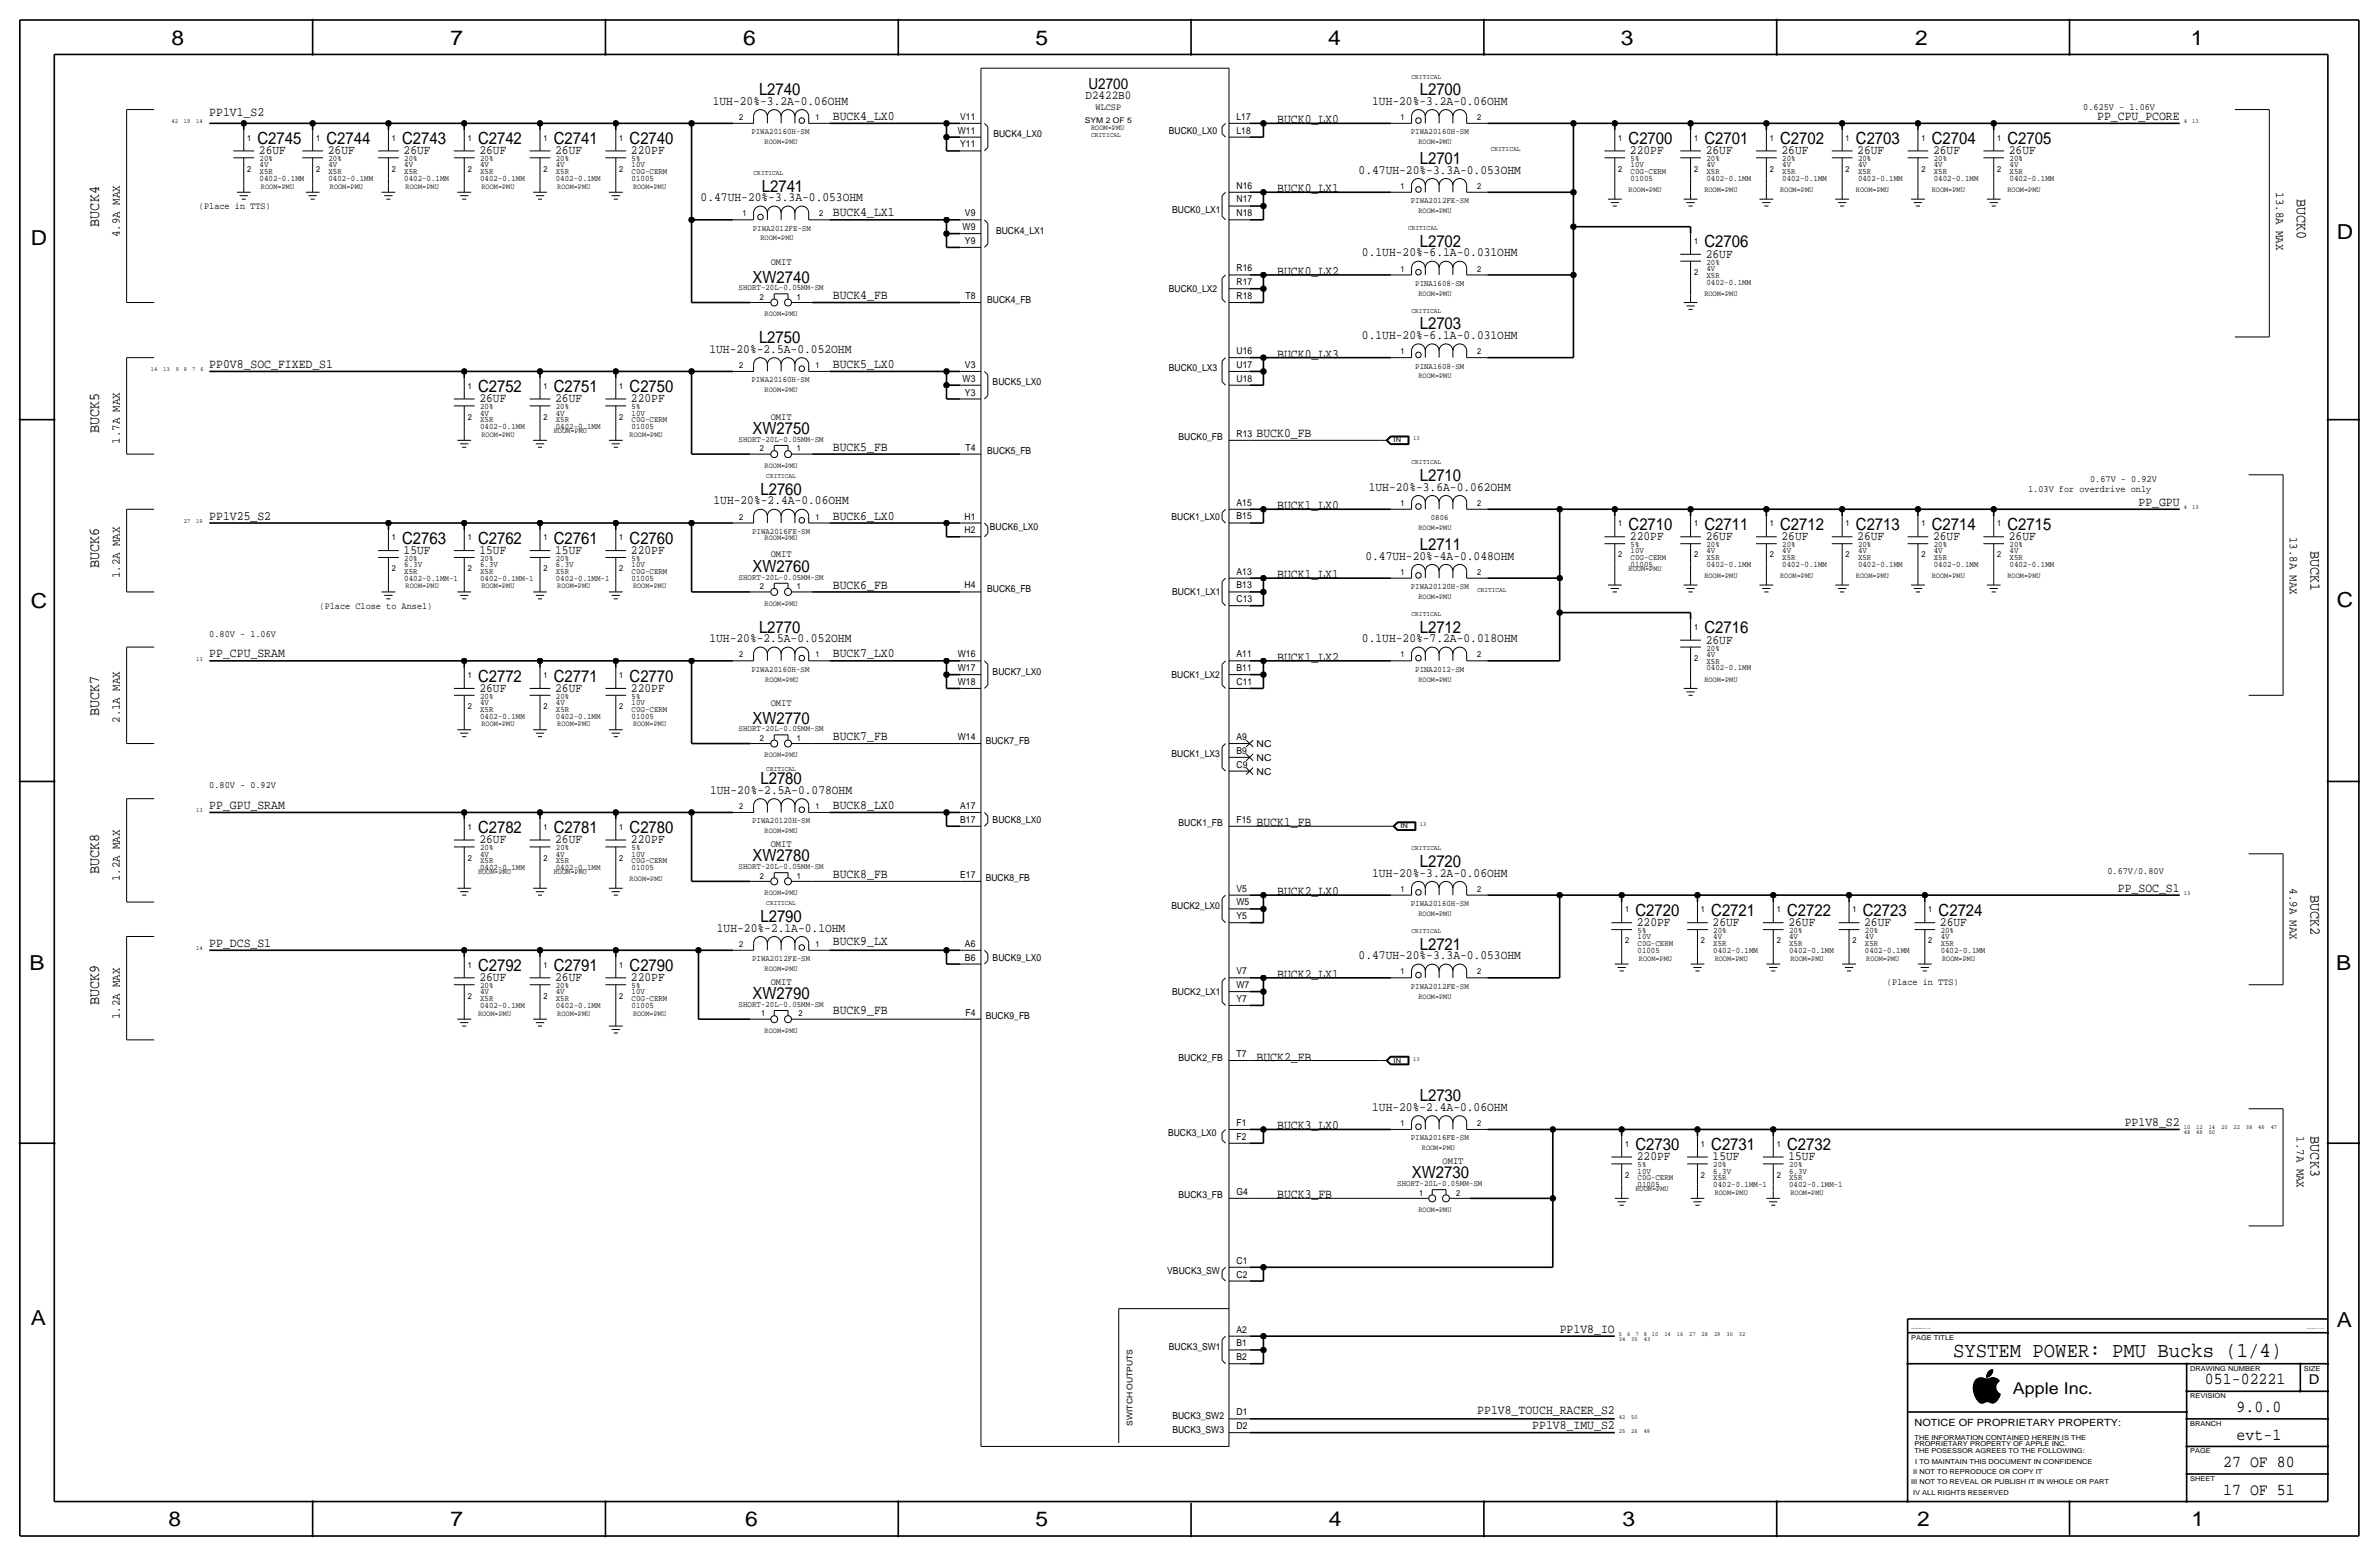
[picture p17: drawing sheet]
<svg xmlns="http://www.w3.org/2000/svg" width="877mm" height="574mm" viewBox="0 0 877 574" stroke-linecap="round" stroke-linejoin="round" font-family="sans-serif">
<defs><g id="words">
<text font-size="7.8" x="720.1" y="500.1">SYSTEM POWER: PMU Bucks (1/4)</text>
<g font-size="7.6">
<text x="63.2" y="16.5">8</text>
<text x="166.1" y="16.5">7</text>
<text x="274" y="16.5">6</text>
<text x="381.7" y="16.5">5</text>
<text x="489.7" y="16.5">4</text>
<text x="597.6" y="16.5">3</text>
<text x="706.1" y="16.5">2</text>
<text x="807.7" y="16.5">1</text>
<text x="861.5" y="88.1">D</text>
<text x="11.4" y="90.4">D</text>
<text x="11.4" y="224.3">C</text>
<text x="861.5" y="223.8">C</text>
<text x="10.8" y="357.6">B</text>
<text x="861.3" y="357.4">B</text>
<text x="11.3" y="488.4">A</text>
<text x="861.5" y="489.2">A</text>
<text x="62.2" y="562.6">8</text>
<text x="166" y="562.6">7</text>
<text x="274.8" y="562.6">6</text>
<text x="381.7" y="562.6">5</text>
<text x="489.9" y="562.6">4</text>
<text x="598.1" y="562.6">3</text>
<text x="706.8" y="562.6">2</text>
<text x="807.9" y="562.6">1</text>
</g>
<g font-size="6.2">
<text x="279.8" y="35.1">L2740</text>
<text x="523.4" y="35.1">L2700</text>
<text x="94.9" y="53.1">C2745</text>
<text x="120.3" y="53.1">C2744</text>
<text x="148.3" y="53.1">C2743</text>
<text x="176.2" y="53.1">C2742</text>
<text x="204.2" y="53.1">C2741</text>
<text x="232.1" y="53.1">C2740</text>
<text x="600.4" y="53.1">C2700</text>
<text x="628.3" y="53.1">C2701</text>
<text x="656.3" y="53.1">C2702</text>
<text x="684.2" y="53.1">C2703</text>
<text x="712.2" y="53.1">C2704</text>
<text x="740.1" y="53.1">C2705</text>
<text x="523.4" y="60.5">L2701</text>
<text x="280.9" y="70.6">L2741</text>
<text x="523.4" y="90.9">L2702</text>
<text x="628.3" y="91.2">C2706</text>
<text x="277.4" y="104.1">XW2740</text>
<text x="523.4" y="121.4">L2703</text>
<text x="279.8" y="126.5">L2750</text>
<text x="176.2" y="144.5">C2752</text>
<text x="204.2" y="144.5">C2751</text>
<text x="232.1" y="144.5">C2750</text>
<text x="277.4" y="160">XW2750</text>
<text x="523.4" y="177.3">L2710</text>
<text x="280.3" y="182.4">L2760</text>
<text x="600.4" y="195.3">C2710</text>
<text x="628.3" y="195.3">C2711</text>
<text x="656.3" y="195.3">C2712</text>
<text x="684.2" y="195.3">C2713</text>
<text x="712.2" y="195.3">C2714</text>
<text x="740.1" y="195.3">C2715</text>
<text x="148.3" y="200.4">C2763</text>
<text x="176.2" y="200.4">C2762</text>
<text x="204.2" y="200.4">C2761</text>
<text x="232.1" y="200.4">C2760</text>
<text x="523.4" y="202.7">L2711</text>
<text x="277.4" y="210.8">XW2760</text>
<text x="279.8" y="233.2">L2770</text>
<text x="523.4" y="233.2">L2712</text>
<text x="628.3" y="233.4">C2716</text>
<text x="176.2" y="251.2">C2772</text>
<text x="204.2" y="251.2">C2771</text>
<text x="232.1" y="251.2">C2770</text>
<text x="277.4" y="266.7">XW2770</text>
<text x="280.3" y="289.1">L2780</text>
<text x="176.2" y="307.1">C2782</text>
<text x="204.2" y="307.1">C2781</text>
<text x="232.1" y="307.1">C2780</text>
<text x="277.4" y="317.5">XW2780</text>
<text x="523.4" y="319.5">L2720</text>
<text x="280.3" y="339.9">L2790</text>
<text x="602.9" y="337.6">C2720</text>
<text x="630.9" y="337.6">C2721</text>
<text x="658.8" y="337.6">C2722</text>
<text x="686.8" y="337.6">C2723</text>
<text x="714.7" y="337.6">C2724</text>
<text x="523.4" y="350">L2721</text>
<text x="176.2" y="357.9">C2792</text>
<text x="204.2" y="357.9">C2791</text>
<text x="232.1" y="357.9">C2790</text>
<text x="277.4" y="368.3">XW2790</text>
<text x="523.4" y="405.9">L2730</text>
<text x="602.9" y="423.9">C2730</text>
<text x="630.9" y="423.9">C2731</text>
<text x="658.8" y="423.9">C2732</text>
<text x="520.5" y="434.3">XW2730</text>
<text x="812.9" y="510.3">051-02221</text>
<text x="824.6" y="520.4">9.0.0</text>
<text x="824.6" y="530.6">evt-1</text>
<text x="819.6" y="540.8">27 OF 80</text>
<text x="819.6" y="550.9">17 OF 51</text>
</g>
<text font-size="6" x="742.1" y="513.9">Apple Inc.</text>
<g font-size="5.6">
<text x="401.3" y="32.8">U2700</text>
<text x="846.8" y="73.4" transform="rotate(90 846.8 73.4)">BUCK0</text>
<text x="36.5" y="83.6" transform="rotate(-90 36.5 83.6)">BUCK4</text>
<text x="36.5" y="159.8" transform="rotate(-90 36.5 159.8)">BUCK5</text>
<text x="851.9" y="202.9" transform="rotate(90 851.9 202.9)">BUCK1</text>
<text x="36.5" y="209.3" transform="rotate(-90 36.5 209.3)">BUCK6</text>
<text x="36.5" y="263.9" transform="rotate(-90 36.5 263.9)">BUCK7</text>
<text x="36.5" y="322.3" transform="rotate(-90 36.5 322.3)">BUCK8</text>
<text x="851.9" y="329.9" transform="rotate(90 851.9 329.9)">BUCK2</text>
<text x="36.5" y="370.6" transform="rotate(-90 36.5 370.6)">BUCK9</text>
<text x="851.9" y="418.8" transform="rotate(90 851.9 418.8)">BUCK3</text>
</g>
<text font-size="5" x="851.2" y="510.3">D</text>
<g font-size="4.7">
<text x="262.8" y="38.6">1UH-20%-3.2A-0.06OHM</text>
<text x="505.9" y="38.6">1UH-20%-3.2A-0.06OHM</text>
<text x="77.2" y="42.9">PP1V1_S2</text>
<text x="307" y="44.2">BUCK4_LX0</text>
<text x="470.9" y="45.5">BUCK0_LX0</text>
<text x="773.2" y="44.2">PP_CPU_PCORE</text>
<text x="95.5" y="56.9">26UF</text>
<text x="120.9" y="56.9">26UF</text>
<text x="148.8" y="56.9">26UF</text>
<text x="176.7" y="56.9">26UF</text>
<text x="204.7" y="56.9">26UF</text>
<text x="232.6" y="56.9">220PF</text>
<text x="600.9" y="56.9">220PF</text>
<text x="628.9" y="56.9">26UF</text>
<text x="656.8" y="56.9">26UF</text>
<text x="684.7" y="56.9">26UF</text>
<text x="712.7" y="56.9">26UF</text>
<text x="740.6" y="56.9">26UF</text>
<text x="500.9" y="64">0.47UH-20%-3.3A-0.053OHM</text>
<text x="470.9" y="70.9">BUCK0_LX1</text>
<text x="258.3" y="74.2">0.47UH-20%-3.3A-0.053OHM</text>
<text x="307" y="79.8">BUCK4_LX1</text>
<text x="502.1" y="94.5">0.1UH-20%-6.1A-0.031OHM</text>
<text x="628.9" y="95">26UF</text>
<text x="470.9" y="101.4">BUCK0_LX2</text>
<text x="307" y="110.2">BUCK4_FB</text>
<text x="502.1" y="125">0.1UH-20%-6.1A-0.031OHM</text>
<text x="261.5" y="130">1UH-20%-2.5A-0.052OHM</text>
<text x="470.9" y="131.8">BUCK0_LX3</text>
<text x="77.2" y="135.6">PP0V8_SOC_FIXED_S1</text>
<text x="307" y="135.6">BUCK5_LX0</text>
<text x="176.7" y="148.3">26UF</text>
<text x="204.7" y="148.3">26UF</text>
<text x="232.6" y="148.3">220PF</text>
<text x="463.2" y="161">BUCK0_FB</text>
<text x="307" y="166.1">BUCK5_FB</text>
<text x="263" y="185.9">1UH-20%-2.4A-0.06OHM</text>
<text x="504.6" y="180.8">1UH-20%-3.6A-0.062OHM</text>
<text x="77.2" y="191.5">PP1V25_S2</text>
<text x="307" y="191.5">BUCK6_LX0</text>
<text x="470.9" y="187.7">BUCK1_LX0</text>
<text x="788.4" y="186.5">PP_GPU</text>
<text x="600.9" y="199.1">220PF</text>
<text x="628.9" y="199.1">26UF</text>
<text x="656.8" y="199.1">26UF</text>
<text x="684.7" y="199.1">26UF</text>
<text x="712.7" y="199.1">26UF</text>
<text x="740.6" y="199.1">26UF</text>
<text x="148.8" y="204.2">15UF</text>
<text x="176.7" y="204.2">15UF</text>
<text x="204.7" y="204.2">15UF</text>
<text x="232.6" y="204.2">220PF</text>
<text x="503.4" y="206.2">0.47UH-20%-4A-0.048OHM</text>
<text x="470.9" y="213.1">BUCK1_LX1</text>
<text x="307" y="216.9">BUCK6_FB</text>
<text x="261.5" y="236.7">1UH-20%-2.5A-0.052OHM</text>
<text x="502.1" y="236.7">0.1UH-20%-7.2A-0.018OHM</text>
<text x="628.9" y="237.2">26UF</text>
<text x="77.2" y="242.3">PP_CPU_SRAM</text>
<text x="307" y="242.3">BUCK7_LX0</text>
<text x="470.9" y="243.6">BUCK1_LX2</text>
<text x="176.7" y="255">26UF</text>
<text x="204.7" y="255">26UF</text>
<text x="232.6" y="255">220PF</text>
<text x="307" y="272.8">BUCK7_FB</text>
<text x="261.8" y="292.6">1UH-20%-2.5A-0.078OHM</text>
<text x="77.2" y="298.2">PP_GPU_SRAM</text>
<text x="307" y="298.2">BUCK8_LX0</text>
<text x="463.2" y="304.6">BUCK1_FB</text>
<text x="176.7" y="310.9">26UF</text>
<text x="204.7" y="310.9">26UF</text>
<text x="232.6" y="310.9">220PF</text>
<text x="307" y="323.6">BUCK8_FB</text>
<text x="505.9" y="323.1">1UH-20%-3.2A-0.06OHM</text>
<text x="470.9" y="330">BUCK2_LX0</text>
<text x="780.8" y="328.7">PP_SOC_S1</text>
<text x="603.5" y="341.4">220PF</text>
<text x="631.4" y="341.4">26UF</text>
<text x="659.3" y="341.4">26UF</text>
<text x="687.3" y="341.4">26UF</text>
<text x="715.2" y="341.4">26UF</text>
<text x="264.3" y="343.4">1UH-20%-2.1A-0.1OHM</text>
<text x="77.2" y="349">PP_DCS_S1</text>
<text x="307" y="348.5">BUCK9_LX</text>
<text x="500.9" y="353.6">0.47UH-20%-3.3A-0.053OHM</text>
<text x="176.7" y="361.7">26UF</text>
<text x="204.7" y="361.7">26UF</text>
<text x="232.6" y="361.7">220PF</text>
<text x="470.9" y="360.4">BUCK2_LX1</text>
<text x="307" y="373.9">BUCK9_FB</text>
<text x="463.2" y="390.9">BUCK2_FB</text>
<text x="505.9" y="409.4">1UH-20%-2.4A-0.06OHM</text>
<text x="470.9" y="416.3">BUCK3_LX0</text>
<text x="783.3" y="415">PP1V8_S2</text>
<text x="603.5" y="427.7">220PF</text>
<text x="631.4" y="427.7">15UF</text>
<text x="659.3" y="427.7">15UF</text>
<text x="470.9" y="441.7">BUCK3_FB</text>
<text x="575" y="491.2">PP1V8_IO</text>
<text x="544.6" y="521.2">PP1V8_TOUCH_RACER_S2</text>
<text x="564.9" y="526.8">PP1V8_IMU_S2</text>
</g>
<text font-size="4.5" x="400.2" y="36.6">D2422B0</text>
<g font-size="4.4">
<text x="839.2" y="70.9" transform="rotate(90 839.2 70.9)">13.8A MAX</text>
<text x="44.1" y="87.4" transform="rotate(-90 44.1 87.4)">4.9A MAX</text>
<text x="44.1" y="163.6" transform="rotate(-90 44.1 163.6)">1.7A MAX</text>
<text x="844.2" y="197.9" transform="rotate(90 844.2 197.9)">13.8A MAX</text>
<text x="44.1" y="213.1" transform="rotate(-90 44.1 213.1)">1.2A MAX</text>
<text x="44.1" y="266.4" transform="rotate(-90 44.1 266.4)">2.1A MAX</text>
<text x="44.1" y="324.9" transform="rotate(-90 44.1 324.9)">1.2A MAX</text>
<text x="844.2" y="327.4" transform="rotate(90 844.2 327.4)">4.9A MAX</text>
<text x="44.1" y="375.7" transform="rotate(-90 44.1 375.7)">1.2A MAX</text>
<text x="846.8" y="418.8" transform="rotate(90 846.8 418.8)">1.7A MAX</text>
</g>
<text font-size="3.7" x="705.8" y="525.5">NOTICE OF PROPRIETARY PROPERTY:</text>
<g font-size="3.6">
<text x="284.1" y="97.5">OMIT</text>
<text x="284.1" y="154.7">OMIT</text>
<text x="284.1" y="205.5">OMIT</text>
<text x="284.1" y="260.1">OMIT</text>
<text x="284.1" y="312.2">OMIT</text>
<text x="284.1" y="363">OMIT</text>
<text x="531.8" y="429">OMIT</text>
</g>
<g font-size="3.5">
<text x="403.9" y="40.4">WLCSP</text>
<text x="768" y="40.4">0.625V - 1.06V</text>
<text x="354" y="44.2">V11</text>
<text x="455.9" y="44.2">L17</text>
<text x="353.1" y="49.3">W11</text>
<text x="366.2" y="50.5">BUCK4_LX0</text>
<text x="430.9" y="49.3">BUCK0_LX0</text>
<text x="455.9" y="49.2">L18</text>
<text x="354" y="54.3">Y11</text>
<text x="455.9" y="69.6">N16</text>
<text x="73.4" y="77.2">(Place in TTS)</text>
<text x="455.9" y="74.6">N17</text>
<text x="355.8" y="79.7">V9</text>
<text x="432.2" y="78.5">BUCK0_LX1</text>
<text x="455.9" y="79.7">N18</text>
<text x="354.9" y="84.8">W9</text>
<text x="355.8" y="89.9">Y9</text>
<text x="367.2" y="86.1">BUCK4_LX1</text>
<text x="455.9" y="100">R16</text>
<text x="430.9" y="107.7">BUCK0_LX2</text>
<text x="455.9" y="105.1">R17</text>
<text x="355.9" y="110.2">T8</text>
<text x="363.9" y="111.5">BUCK4_FB</text>
<text x="455.9" y="110.2">R18</text>
<text x="455.9" y="130.5">U16</text>
<text x="355.8" y="135.6">V3</text>
<text x="430.9" y="136.9">BUCK0_LX3</text>
<text x="455.9" y="135.6">U17</text>
<text x="354.9" y="140.7">W3</text>
<text x="366" y="142">BUCK5_LX0</text>
<text x="455.9" y="140.7">U18</text>
<text x="355.8" y="145.8">Y3</text>
<text x="455.9" y="161">R13</text>
<text x="355.9" y="166.1">T4</text>
<text x="363.9" y="167.4">BUCK5_FB</text>
<text x="434.5" y="162.3">BUCK0_FB</text>
<text x="770.6" y="177.5">0.67V - 0.92V</text>
<text x="747.7" y="181.4">1.03V for overdrive only</text>
<text x="355.6" y="191.5">H1</text>
<text x="431.9" y="191.5">BUCK1_LX0</text>
<text x="455.9" y="191.5">B15</text>
<text x="455.9" y="186.4">A15</text>
<text x="355.6" y="196.6">H2</text>
<text x="364.9" y="195.3">BUCK6_LX0</text>
<text x="455.9" y="211.8">A13</text>
<text x="355.6" y="216.9">H4</text>
<text x="363.9" y="218.2">BUCK6_FB</text>
<text x="432.2" y="219.5">BUCK1_LX1</text>
<text x="455.9" y="222">C13</text>
<text x="455.9" y="216.9">B13</text>
<text x="117.8" y="224.5">(Place Close to Ansel)</text>
<text x="77.2" y="234.7">0.80V - 1.06V</text>
<text x="353.1" y="242.3">W16</text>
<text x="455.9" y="242.3">A11</text>
<text x="353.1" y="247.4">W17</text>
<text x="366" y="248.7">BUCK7_LX0</text>
<text x="431.9" y="249.9">BUCK1_LX2</text>
<text x="455.9" y="247.4">B11</text>
<text x="353.1" y="252.5">W18</text>
<text x="455.9" y="252.4">C11</text>
<text x="353.1" y="272.8">W14</text>
<text x="363.4" y="274.1">BUCK7_FB</text>
<text x="455.9" y="272.8">A9</text>
<text x="463.2" y="275.3">NC</text>
<text x="431.9" y="279.1">BUCK1_LX3</text>
<text x="455.9" y="277.8">B9</text>
<text x="463.2" y="280.4">NC</text>
<text x="455.9" y="282.9">C9</text>
<text x="463.2" y="285.5">NC</text>
<text x="77.2" y="290.6">0.80V - 0.92V</text>
<text x="354" y="298.2">A17</text>
<text x="354" y="303.3">B17</text>
<text x="366" y="303.3">BUCK8_LX0</text>
<text x="434.5" y="304.5">BUCK1_FB</text>
<text x="455.9" y="303.2">F15</text>
<text x="354" y="323.6">E17</text>
<text x="776.9" y="322.3">0.67V/0.80V</text>
<text x="363.4" y="324.9">BUCK8_FB</text>
<text x="455.9" y="328.6">V5</text>
<text x="431.9" y="335">BUCK2_LX0</text>
<text x="455.9" y="333.7">W5</text>
<text x="455.9" y="338.8">Y5</text>
<text x="355.8" y="349">A6</text>
<text x="355.8" y="354.1">B6</text>
<text x="366" y="354.1">BUCK9_LX0</text>
<text x="455.9" y="359.1">V7</text>
<text x="455.9" y="364.2">W7</text>
<text x="695.7" y="363">(Place in TTS)</text>
<text x="432.2" y="366.8">BUCK2_LX1</text>
<text x="455.9" y="369.3">Y7</text>
<text x="355.9" y="374.4">F4</text>
<text x="363.4" y="375.7">BUCK9_FB</text>
<text x="455.9" y="389.6">T7</text>
<text x="434.5" y="390.9">BUCK2_FB</text>
<text x="430.6" y="418.8">BUCK3_LX0</text>
<text x="455.9" y="415">F1</text>
<text x="455.9" y="420.1">F2</text>
<text x="434.5" y="441.7">BUCK3_FB</text>
<text x="455.9" y="440.4">G4</text>
<text x="455.9" y="465.8">C1</text>
<text x="430.3" y="469.6">VBUCK3_SW</text>
<text x="455.9" y="470.9">C2</text>
<text x="455.9" y="491.2">A2</text>
<text x="430.9" y="497.6">BUCK3_SW1</text>
<text x="455.9" y="496.3">B1</text>
<text x="455.9" y="501.4">B2</text>
<text x="455.9" y="521.7">D1</text>
<text x="432.2" y="523">BUCK3_SW2</text>
<text x="455.9" y="526.8">D2</text>
<text x="432.2" y="528.1">BUCK3_SW3</text>
</g>
<g font-size="3.1">
<text x="272.5" y="44.2">2</text>
<text x="300.7" y="44.2">1</text>
<text x="516.3" y="44.2">1</text>
<text x="544.5" y="44.2">2</text>
<text x="91.1" y="51.8">1</text>
<text x="116.5" y="51.8">1</text>
<text x="144.5" y="51.8">1</text>
<text x="172.4" y="51.8">1</text>
<text x="200.4" y="51.8">1</text>
<text x="228.3" y="51.8">1</text>
<text x="277" y="49.5">PIWA20160H-SM</text>
<text x="520.1" y="49.5">PIWA20160H-SM</text>
<text x="596.6" y="51.8">1</text>
<text x="624.5" y="51.8">1</text>
<text x="652.5" y="51.8">1</text>
<text x="680.4" y="51.8">1</text>
<text x="708.4" y="51.8">1</text>
<text x="736.3" y="51.8">1</text>
<text x="95.7" y="59.4">20%</text>
<text x="121.1" y="59.4">20%</text>
<text x="149" y="59.4">20%</text>
<text x="177" y="59.4">20%</text>
<text x="204.9" y="59.4">20%</text>
<text x="232.9" y="59.4">5%</text>
<text x="601.2" y="59.4">5%</text>
<text x="629.1" y="59.4">20%</text>
<text x="657" y="59.4">20%</text>
<text x="685" y="59.4">20%</text>
<text x="712.9" y="59.4">20%</text>
<text x="740.9" y="59.4">20%</text>
<text x="91.1" y="63.2">2</text>
<text x="95.7" y="64.3">X5R</text>
<text x="95.7" y="61.7">4V</text>
<text x="116.5" y="63.2">2</text>
<text x="121.1" y="61.7">4V</text>
<text x="121.1" y="64.3">X5R</text>
<text x="144.5" y="63.2">2</text>
<text x="149" y="64.3">X5R</text>
<text x="149" y="61.7">4V</text>
<text x="172.4" y="63.2">2</text>
<text x="177" y="64.3">X5R</text>
<text x="177" y="61.7">4V</text>
<text x="200.4" y="63.2">2</text>
<text x="204.9" y="64.3">X5R</text>
<text x="204.9" y="61.7">4V</text>
<text x="228.3" y="63.2">2</text>
<text x="232.9" y="61.7">10V</text>
<text x="232.9" y="64.3">C0G-CERM</text>
<text x="596.6" y="63.2">2</text>
<text x="601.2" y="61.7">10V</text>
<text x="601.2" y="64.3">C0G-CERM</text>
<text x="624.5" y="63.2">2</text>
<text x="629.1" y="64.3">X5R</text>
<text x="629.1" y="61.7">4V</text>
<text x="652.5" y="63.2">2</text>
<text x="657" y="64.3">X5R</text>
<text x="657" y="61.7">4V</text>
<text x="680.4" y="63.2">2</text>
<text x="685" y="64.3">X5R</text>
<text x="685" y="61.7">4V</text>
<text x="708.4" y="63.2">2</text>
<text x="712.9" y="64.3">X5R</text>
<text x="712.9" y="61.7">4V</text>
<text x="736.3" y="63.2">2</text>
<text x="740.9" y="64.3">X5R</text>
<text x="740.9" y="61.7">4V</text>
<text x="95.7" y="66.8">0402-0.1MM</text>
<text x="121.1" y="66.8">0402-0.1MM</text>
<text x="149" y="66.8">0402-0.1MM</text>
<text x="177" y="66.8">0402-0.1MM</text>
<text x="204.9" y="66.8">0402-0.1MM</text>
<text x="232.9" y="66.8">01005</text>
<text x="516.3" y="69.6">1</text>
<text x="544.5" y="69.6">2</text>
<text x="601.2" y="66.8">01005</text>
<text x="629.1" y="66.8">0402-0.1MM</text>
<text x="657" y="66.8">0402-0.1MM</text>
<text x="685" y="66.8">0402-0.1MM</text>
<text x="712.9" y="66.8">0402-0.1MM</text>
<text x="740.9" y="66.8">0402-0.1MM</text>
<text x="520.1" y="74.9">PIWA2012FE-SM</text>
<text x="273.8" y="79.8">1</text>
<text x="302" y="79.8">2</text>
<text x="277.5" y="85.1">PIWA2012FE-SM</text>
<text x="624.5" y="89.9">1</text>
<text x="516.3" y="100.1">1</text>
<text x="544.5" y="100.1">2</text>
<text x="624.5" y="101.3">2</text>
<text x="629.1" y="97.5">20%</text>
<text x="629.1" y="99.8">4V</text>
<text x="272.3" y="106.9">SHORT-20L-0.05MM-SM</text>
<text x="521.7" y="105.4">PINA1608-SM</text>
<text x="629.1" y="104.9">0402-0.1MM</text>
<text x="629.1" y="102.4">X5R</text>
<text x="280.1" y="110.5">2</text>
<text x="293.8" y="110.5">1</text>
<text x="516.3" y="130.6">1</text>
<text x="544.5" y="130.6">2</text>
<text x="272.5" y="135.6">2</text>
<text x="300.7" y="135.6">1</text>
<text x="521.7" y="135.9">PINA1608-SM</text>
<text x="172.4" y="143.3">1</text>
<text x="200.4" y="143.3">1</text>
<text x="228.3" y="143.3">1</text>
<text x="277" y="141">PIWA20160H-SM</text>
<text x="172.4" y="154.7">2</text>
<text x="177" y="150.9">20%</text>
<text x="177" y="155.7">X5R</text>
<text x="177" y="153.2">4V</text>
<text x="200.4" y="154.7">2</text>
<text x="204.9" y="150.9">20%</text>
<text x="204.9" y="155.7">X5R</text>
<text x="204.9" y="153.2">4V</text>
<text x="228.3" y="154.7">2</text>
<text x="232.9" y="150.9">5%</text>
<text x="232.9" y="155.7">C0G-CERM</text>
<text x="232.9" y="153.2">10V</text>
<text x="177" y="158.2">0402-0.1MM</text>
<text x="204.9" y="158.2">0402-0.1MM</text>
<text x="232.9" y="158.2">01005</text>
<text x="272.3" y="162.8">SHORT-20L-0.05MM-SM</text>
<text x="280.1" y="166.4">2</text>
<text x="293.8" y="166.4">1</text>
<text x="272.5" y="191.5">2</text>
<text x="300.7" y="191.5">1</text>
<text x="516.3" y="186.4">1</text>
<text x="527.5" y="191.8">0806</text>
<text x="544.5" y="186.4">2</text>
<text x="277.3" y="196.9">PIWA2016FE-SM</text>
<text x="596.6" y="194.1">1</text>
<text x="624.5" y="194.1">1</text>
<text x="652.5" y="194.1">1</text>
<text x="680.4" y="194.1">1</text>
<text x="708.4" y="194.1">1</text>
<text x="736.3" y="194.1">1</text>
<text x="144.5" y="199.1">1</text>
<text x="172.4" y="199.1">1</text>
<text x="200.4" y="199.1">1</text>
<text x="228.3" y="199.1">1</text>
<text x="601.2" y="204">10V</text>
<text x="601.2" y="201.7">5%</text>
<text x="629.1" y="201.7">20%</text>
<text x="629.1" y="204">4V</text>
<text x="657" y="204">4V</text>
<text x="657" y="201.7">20%</text>
<text x="685" y="204">4V</text>
<text x="685" y="201.7">20%</text>
<text x="712.9" y="201.7">20%</text>
<text x="712.9" y="204">4V</text>
<text x="740.9" y="201.7">20%</text>
<text x="740.9" y="204">4V</text>
<text x="149" y="206.8">20%</text>
<text x="149" y="209">6.3V</text>
<text x="177" y="209">6.3V</text>
<text x="177" y="206.8">20%</text>
<text x="204.9" y="206.8">20%</text>
<text x="204.9" y="209">6.3V</text>
<text x="232.9" y="209">10V</text>
<text x="232.9" y="206.8">5%</text>
<text x="596.6" y="205.5">2</text>
<text x="601.2" y="209">01005</text>
<text x="601.2" y="206.5">C0G-CERM</text>
<text x="624.5" y="205.5">2</text>
<text x="629.1" y="206.5">X5R</text>
<text x="629.1" y="209">0402-0.1MM</text>
<text x="652.5" y="205.5">2</text>
<text x="657" y="206.5">X5R</text>
<text x="657" y="209">0402-0.1MM</text>
<text x="680.4" y="205.5">2</text>
<text x="685" y="209">0402-0.1MM</text>
<text x="685" y="206.5">X5R</text>
<text x="708.4" y="205.5">2</text>
<text x="712.9" y="206.5">X5R</text>
<text x="712.9" y="209">0402-0.1MM</text>
<text x="736.3" y="205.5">2</text>
<text x="740.9" y="209">0402-0.1MM</text>
<text x="740.9" y="206.5">X5R</text>
<text x="144.5" y="210.6">2</text>
<text x="149" y="211.6">X5R</text>
<text x="149" y="214.1">0402-0.1MM-1</text>
<text x="172.4" y="210.6">2</text>
<text x="177" y="214.1">0402-0.1MM-1</text>
<text x="177" y="211.6">X5R</text>
<text x="200.4" y="210.6">2</text>
<text x="204.9" y="211.6">X5R</text>
<text x="204.9" y="214.1">0402-0.1MM-1</text>
<text x="228.3" y="210.6">2</text>
<text x="232.9" y="211.6">C0G-CERM</text>
<text x="232.9" y="214.1">01005</text>
<text x="272.3" y="213.6">SHORT-20L-0.05MM-SM</text>
<text x="516.3" y="211.8">1</text>
<text x="544.5" y="211.8">2</text>
<text x="280.1" y="217.2">2</text>
<text x="293.8" y="217.2">1</text>
<text x="520.1" y="217.2">PIWA20120H-SM</text>
<text x="624.5" y="232.2">1</text>
<text x="629.1" y="239.8">20%</text>
<text x="272.5" y="242.3">2</text>
<text x="300.7" y="242.3">1</text>
<text x="516.3" y="242.3">1</text>
<text x="544.5" y="242.3">2</text>
<text x="624.5" y="243.6">2</text>
<text x="629.1" y="244.6">X5R</text>
<text x="629.1" y="242.1">4V</text>
<text x="172.4" y="249.9">1</text>
<text x="200.4" y="249.9">1</text>
<text x="228.3" y="249.9">1</text>
<text x="277" y="247.7">PIWA20160H-SM</text>
<text x="521.7" y="247.7">PINA2012-SM</text>
<text x="629.1" y="247.1">0402-0.1MM</text>
<text x="177" y="257.6">20%</text>
<text x="204.9" y="257.6">20%</text>
<text x="232.9" y="257.6">5%</text>
<text x="172.4" y="261.4">2</text>
<text x="177" y="262.4">X5R</text>
<text x="177" y="259.8">4V</text>
<text x="200.4" y="261.4">2</text>
<text x="204.9" y="262.4">X5R</text>
<text x="204.9" y="259.8">4V</text>
<text x="228.3" y="261.4">2</text>
<text x="232.9" y="259.8">10V</text>
<text x="232.9" y="262.4">C0G-CERM</text>
<text x="177" y="264.9">0402-0.1MM</text>
<text x="204.9" y="264.9">0402-0.1MM</text>
<text x="232.9" y="264.9">01005</text>
<text x="272.3" y="269.5">SHORT-20L-0.05MM-SM</text>
<text x="280.1" y="273.1">2</text>
<text x="293.8" y="273.1">1</text>
<text x="272.5" y="298.2">2</text>
<text x="300.7" y="298.2">1</text>
<text x="172.4" y="305.8">1</text>
<text x="200.4" y="305.8">1</text>
<text x="228.3" y="305.8">1</text>
<text x="277.3" y="303.5">PIWA20120H-SM</text>
<text x="172.4" y="317.2">2</text>
<text x="177" y="313.4">20%</text>
<text x="177" y="315.7">4V</text>
<text x="200.4" y="317.2">2</text>
<text x="204.9" y="315.7">4V</text>
<text x="204.9" y="313.4">20%</text>
<text x="228.3" y="317.2">2</text>
<text x="232.9" y="315.7">10V</text>
<text x="232.9" y="313.4">5%</text>
<text x="177" y="320.8">0402-0.1MM</text>
<text x="177" y="318.3">X5R</text>
<text x="204.9" y="320.8">0402-0.1MM</text>
<text x="204.9" y="318.3">X5R</text>
<text x="232.9" y="318.3">C0G-CERM</text>
<text x="232.9" y="320.8">01005</text>
<text x="272.3" y="320.3">SHORT-20L-0.05MM-SM</text>
<text x="280.1" y="323.9">2</text>
<text x="293.8" y="323.9">1</text>
<text x="516.3" y="328.7">1</text>
<text x="544.5" y="328.7">2</text>
<text x="520.1" y="334">PIWA20160H-SM</text>
<text x="599.1" y="336.3">1</text>
<text x="627.1" y="336.3">1</text>
<text x="655" y="336.3">1</text>
<text x="683" y="336.3">1</text>
<text x="710.9" y="336.3">1</text>
<text x="599.1" y="347.7">2</text>
<text x="603.7" y="343.9">5%</text>
<text x="603.7" y="346.2">10V</text>
<text x="627.1" y="347.7">2</text>
<text x="631.6" y="343.9">20%</text>
<text x="631.6" y="346.2">4V</text>
<text x="655" y="347.7">2</text>
<text x="659.6" y="343.9">20%</text>
<text x="659.6" y="346.2">4V</text>
<text x="683" y="347.7">2</text>
<text x="687.5" y="343.9">20%</text>
<text x="687.5" y="346.2">4V</text>
<text x="710.9" y="347.7">2</text>
<text x="715.5" y="346.2">4V</text>
<text x="715.5" y="343.9">20%</text>
<text x="272.5" y="349">2</text>
<text x="300.7" y="349">1</text>
<text x="603.7" y="348.7">C0G-CERM</text>
<text x="603.7" y="351.3">01005</text>
<text x="631.6" y="351.3">0402-0.1MM</text>
<text x="631.6" y="348.7">X5R</text>
<text x="659.6" y="348.7">X5R</text>
<text x="659.6" y="351.3">0402-0.1MM</text>
<text x="687.5" y="351.3">0402-0.1MM</text>
<text x="687.5" y="348.7">X5R</text>
<text x="715.5" y="351.3">0402-0.1MM</text>
<text x="715.5" y="348.7">X5R</text>
<text x="172.4" y="356.6">1</text>
<text x="200.4" y="356.6">1</text>
<text x="228.3" y="356.6">1</text>
<text x="277.3" y="354.3">PIWA2012FE-SM</text>
<text x="516.3" y="359.2">1</text>
<text x="544.5" y="359.2">2</text>
<text x="177" y="364.2">20%</text>
<text x="204.9" y="364.2">20%</text>
<text x="232.9" y="364.2">5%</text>
<text x="520.1" y="364.5">PIWA2012FE-SM</text>
<text x="172.4" y="368">2</text>
<text x="177" y="371.6">0402-0.1MM</text>
<text x="177" y="369.1">X5R</text>
<text x="177" y="366.5">4V</text>
<text x="200.4" y="368">2</text>
<text x="204.9" y="369.1">X5R</text>
<text x="204.9" y="366.5">4V</text>
<text x="204.9" y="371.6">0402-0.1MM</text>
<text x="228.3" y="368">2</text>
<text x="232.9" y="369.1">C0G-CERM</text>
<text x="232.9" y="366.5">10V</text>
<text x="232.9" y="371.6">01005</text>
<text x="272.3" y="371.1">SHORT-20L-0.05MM-SM</text>
<text x="280.6" y="374.6">1</text>
<text x="294.3" y="374.6">2</text>
<text x="516.3" y="415">1</text>
<text x="544.5" y="415">2</text>
<text x="520.1" y="420.4">PIWA2016FE-SM</text>
<text x="599.1" y="422.7">1</text>
<text x="627.1" y="422.7">1</text>
<text x="655" y="422.7">1</text>
<text x="603.7" y="430.3">5%</text>
<text x="631.6" y="430.3">20%</text>
<text x="659.6" y="430.3">20%</text>
<text x="515.1" y="437.1">SHORT-20L-0.05MM-SM</text>
<text x="599.1" y="434.1">2</text>
<text x="603.7" y="432.6">10V</text>
<text x="603.7" y="435.1">C0G-CERM</text>
<text x="603.7" y="437.6">01005</text>
<text x="627.1" y="434.1">2</text>
<text x="631.6" y="435.1">X5R</text>
<text x="631.6" y="432.6">6.3V</text>
<text x="631.6" y="437.6">0402-0.1MM-1</text>
<text x="655" y="434.1">2</text>
<text x="659.6" y="435.1">X5R</text>
<text x="659.6" y="432.6">6.3V</text>
<text x="659.6" y="437.6">0402-0.1MM-1</text>
<text x="523.2" y="440.7">1</text>
<text x="536.9" y="440.7">2</text>
</g>
<g font-size="2.9">
<text x="400" y="45.5">SYM 2 OF 5</text>
<text x="281.9" y="53.1">ROOM=PMU</text>
<text x="402.3" y="48">ROOM=PMU</text>
<text x="522.9" y="53.1">ROOM=PMU</text>
<text x="96.2" y="69.6">ROOM=PMU</text>
<text x="121.6" y="69.6">ROOM=PMU</text>
<text x="149.6" y="69.6">ROOM=PMU</text>
<text x="177.5" y="69.6">ROOM=PMU</text>
<text x="205.4" y="69.6">ROOM=PMU</text>
<text x="233.4" y="69.6">ROOM=PMU</text>
<text x="600.4" y="70.9">ROOM=PMU</text>
<text x="628.3" y="70.9">ROOM=PMU</text>
<text x="656.3" y="70.9">ROOM=PMU</text>
<text x="684.2" y="70.9">ROOM=PMU</text>
<text x="712.2" y="70.9">ROOM=PMU</text>
<text x="740.1" y="70.9">ROOM=PMU</text>
<text x="522.9" y="78.5">ROOM=PMU</text>
<text x="280.4" y="88.6">ROOM=PMU</text>
<text x="522.9" y="109">ROOM=PMU</text>
<text x="628.3" y="109">ROOM=PMU</text>
<text x="281.9" y="116.6">ROOM=PMU</text>
<text x="522.9" y="139.4">ROOM=PMU</text>
<text x="281.9" y="144.5">ROOM=PMU</text>
<text x="177.5" y="161">ROOM=PMU</text>
<text x="204.2" y="159.8">ROOM=PMU</text>
<text x="232.1" y="161">ROOM=PMU</text>
<text x="281.9" y="172.5">ROOM=PMU</text>
<text x="522.9" y="195.3">ROOM=PMU</text>
<text x="281.9" y="199.1">ROOM=PMU</text>
<text x="600.4" y="210.6">ROOM=PMU</text>
<text x="628.3" y="213.1">ROOM=PMU</text>
<text x="656.3" y="213.1">ROOM=PMU</text>
<text x="684.2" y="213.1">ROOM=PMU</text>
<text x="712.2" y="213.1">ROOM=PMU</text>
<text x="740.1" y="213.1">ROOM=PMU</text>
<text x="149.6" y="216.9">ROOM=PMU</text>
<text x="177.5" y="216.9">ROOM=PMU</text>
<text x="205.4" y="216.9">ROOM=PMU</text>
<text x="233.4" y="216.9">ROOM=PMU</text>
<text x="522.9" y="220.7">ROOM=PMU</text>
<text x="281.9" y="223.3">ROOM=PMU</text>
<text x="282.1" y="251.2">ROOM=PMU</text>
<text x="522.9" y="251.2">ROOM=PMU</text>
<text x="628.3" y="251.2">ROOM=PMU</text>
<text x="177.5" y="267.7">ROOM=PMU</text>
<text x="205.4" y="267.7">ROOM=PMU</text>
<text x="233.4" y="267.7">ROOM=PMU</text>
<text x="281.9" y="279.1">ROOM=PMU</text>
<text x="281.9" y="307.1">ROOM=PMU</text>
<text x="176.2" y="322.3">ROOM=PMU</text>
<text x="204.2" y="322.3">ROOM=PMU</text>
<text x="232.1" y="324.9">ROOM=PMU</text>
<text x="281.9" y="329.9">ROOM=PMU</text>
<text x="522.9" y="337.6">ROOM=PMU</text>
<text x="281.9" y="357.9">ROOM=PMU</text>
<text x="604.2" y="354.1">ROOM=PMU</text>
<text x="632.2" y="354.1">ROOM=PMU</text>
<text x="660.1" y="354.1">ROOM=PMU</text>
<text x="688" y="354.1">ROOM=PMU</text>
<text x="716" y="354.1">ROOM=PMU</text>
<text x="522.9" y="368">ROOM=PMU</text>
<text x="176.2" y="374.4">ROOM=PMU</text>
<text x="205.4" y="374.4">ROOM=PMU</text>
<text x="233.4" y="374.4">ROOM=PMU</text>
<text x="281.9" y="380.7">ROOM=PMU</text>
<text x="524.2" y="423.9">ROOM=PMU</text>
<text x="602.9" y="439.2">ROOM=PMU</text>
<text x="632.2" y="440.4">ROOM=PMU</text>
<text x="660.1" y="440.4">ROOM=PMU</text>
<text x="522.9" y="446.8">ROOM=PMU</text>
<text x="417.5" y="525.5" transform="rotate(-90 417.5 525.5)">SWITCH OUTPUTS</text>
</g>
<g font-size="2.6">
<text x="520.4" y="29">CRITICAL</text>
<text x="402.3" y="50.5">CRITICAL</text>
<text x="549.6" y="55.6">CRITICAL</text>
<text x="277.8" y="64.5">CRITICAL</text>
<text x="519.1" y="84.8">CRITICAL</text>
<text x="520.4" y="115.3">CRITICAL</text>
<text x="520.4" y="171.2">CRITICAL</text>
<text x="282.5" y="176.3">CRITICAL</text>
<text x="544.5" y="218.2">CRITICAL</text>
<text x="520.4" y="227.1">CRITICAL</text>
<text x="282.5" y="284.2">CRITICAL</text>
<text x="520.4" y="313.4">CRITICAL</text>
<text x="282.5" y="333.8">CRITICAL</text>
<text x="520.4" y="343.9">CRITICAL</text>
</g>
<g font-size="2.5">
<text x="513.8" y="163.1">IN</text>
<text x="516.3" y="305.3">IN</text>
<text x="513.8" y="391.7">IN</text>
<text x="704.5" y="493.8">PAGE TITLE</text>
<text x="807.4" y="505.2">DRAWING NUMBER</text>
<text x="849.3" y="505.2">SIZE</text>
<text x="807.4" y="515.4">REVISION</text>
<text x="807.4" y="525.5">BRANCH</text>
<text x="705.8" y="533.1">PROPRIETARY PROPERTY OF APPLE INC.</text>
<text x="705.8" y="530.6">THE INFORMATION CONTAINED HEREIN IS THE</text>
<text x="705.8" y="535.7">THE POSESSOR AGREES TO THE FOLLOWING:</text>
<text x="706.1" y="539.5">I TO MAINTAIN THIS DOCUMENT IN CONFIDENCE</text>
<text x="807.4" y="535.7">PAGE</text>
<text x="705.3" y="543.3">II NOT TO REPRODUCE OR COPY IT</text>
<text x="807.4" y="545.8">SHEET</text>
<text x="704.5" y="547.1">III NOT TO REVEAL OR PUBLISH IT IN WHOLE OR PART</text>
<text x="705.3" y="550.9">IV ALL RIGHTS RESERVED</text>
</g>
<g font-size="2.3">
<text x="63.2" y="45.5">42</text>
<text x="67.8" y="45.5">19</text>
<text x="72.3" y="45.5">14</text>
<text x="805.1" y="45.5">4</text>
<text x="808.2" y="45.5">13</text>
<text x="55.6" y="136.9">14</text>
<text x="60.2" y="136.9">13</text>
<text x="64.8" y="136.9">9</text>
<text x="67.8" y="136.9">8</text>
<text x="70.9" y="136.9">7</text>
<text x="73.9" y="136.9">6</text>
<text x="521" y="162.3">13</text>
<text x="805.1" y="187.7">4</text>
<text x="808.2" y="187.7">13</text>
<text x="67.8" y="192.8">27</text>
<text x="72.3" y="192.8">19</text>
<text x="72.3" y="243.6">13</text>
<text x="72.3" y="299.5">13</text>
<text x="523.5" y="304.5">13</text>
<text x="805.1" y="329.9">13</text>
<text x="72.3" y="350.3">14</text>
<text x="521" y="390.9">13</text>
<text x="805.1" y="416.3">10</text>
<text x="805.1" y="418.1">48</text>
<text x="809.7" y="416.3">12</text>
<text x="809.7" y="418.1">49</text>
<text x="814.3" y="416.3">14</text>
<text x="814.3" y="418.1">50</text>
<text x="818.8" y="416.3">20</text>
<text x="823.4" y="416.3">22</text>
<text x="828" y="416.3">38</text>
<text x="832.6" y="416.3">46</text>
<text x="837.1" y="416.3">47</text>
<text x="596.8" y="492.5">5</text>
<text x="596.8" y="494.3">34</text>
<text x="599.9" y="492.5">6</text>
<text x="601.4" y="494.3">35</text>
<text x="602.9" y="492.5">7</text>
<text x="606" y="492.5">8</text>
<text x="606" y="494.3">43</text>
<text x="609" y="492.5">10</text>
<text x="613.6" y="492.5">14</text>
<text x="618.2" y="492.5">16</text>
<text x="622.8" y="492.5">27</text>
<text x="627.3" y="492.5">28</text>
<text x="631.9" y="492.5">29</text>
<text x="636.5" y="492.5">30</text>
<text x="641" y="492.5">32</text>
<text x="596.8" y="523">42</text>
<text x="601.4" y="523">50</text>
<text x="596.8" y="528.1">25</text>
<text x="601.4" y="528.1">26</text>
<text x="606" y="528.1">49</text>
</g>
<text font-size=".7" x="704.5" y="490">SYNC_MASTER=test_mlb</text>
<text font-size=".6" x="850.5" y="490">SYNC_DATE=10/13/2016</text>
</g></defs>
<g fill="none" stroke="#000" stroke-width=".37">
<path d="M361.6 25.1h91.5zM361.6 25.1v508zM453.1 25.1v508zM46.7 40.4h10.1zM46.7 40.4v71.1zM86.1 55.6h7.6zM86.1 58.2h7.6zM89.9 48v7.6zM89.9 58.2v7.6zM111.5 55.6h7.6zM111.5 58.2h7.6zM115.3 48v7.6z"/>
<path d="M115.3 58.2v7.6zM139.4 55.6h7.6zM139.4 58.2h7.6zM143.2 48v7.6zM143.2 58.2v7.6zM167.3 55.6h7.7zM167.3 58.2h7.7zM171.1 48v7.6zM171.1 58.2v7.6zM195.3 58.2h7.6zM195.3 55.6h7.6zM199.1 48v7.6z"/>
<path d="M199.1 58.2v7.6zM223.2 58.2h7.6zM223.2 55.6h7.6zM227 48v7.6zM227 58.2v7.6zM270.2 45.5h7.6zM277.8 42.9a2.54 2.54 0 0 1 2.6-2.5 2.54 2.54 0 0 1 2.5 2.5 2.54 2.54 0 0 1 2.5-2.5 2.54 2.54 0 0 1 2.6 2.5 2.54 2.54 0 0 1 2.5-2.5 2.54 2.54 0 0 1 2.6 2.5 2.54 2.54 0 0 1 2.5-2.5 2.54 2.54 0 0 1 2.5 2.5M277.8 42.9v2.6zM282.9 42.9v2.6zM288 42.9v2.6zM293.1 42.9v2.6zM298.1 42.9v2.6z"/>
<path d="M298.1 45.5h7.7zM354 55.6h7.6zM354 45.5h7.6zM354 50.5h7.6zM362.9 55.6l1.3-1.2zM362.9 45.5l1.3 1.2zM364.2 46.7v7.7zM450.5 49.3l1.3 1.2zM450.5 46.7v2.6zM450.5 46.7l1.3-1.2zM453.1 45.5h7.6zM453.1 50.5h7.6z"/>
<path d="M512.8 45.5h7.6zM520.4 42.9v2.6zM520.4 42.9a2.54 2.54 0 0 1 2.5-2.5 2.54 2.54 0 0 1 2.6 2.5 2.54 2.54 0 0 1 2.5-2.5 2.54 2.54 0 0 1 2.6 2.5 2.54 2.54 0 0 1 2.5-2.5 2.54 2.54 0 0 1 2.5 2.5 2.54 2.54 0 0 1 2.6-2.5 2.54 2.54 0 0 1 2.5 2.5M525.5 42.9v2.6zM530.6 42.9v2.6zM535.6 42.9v2.6zM540.7 42.9v2.6zM540.7 45.5h7.6zM591.5 55.6h7.6zM591.5 58.2h7.6zM595.3 48v7.6zM595.3 58.2v7.6z"/>
<path d="M619.5 58.2h7.6zM619.5 55.6h7.6zM623.3 48v7.6zM623.3 58.2v7.6zM647.4 58.2h7.6zM647.4 55.6h7.6zM651.2 48v7.6zM651.2 58.2v7.6zM675.3 58.2h7.7zM675.3 55.6h7.7zM679.1 48v7.6zM679.1 58.2v7.6z"/>
<path d="M703.3 58.2h7.6zM703.3 55.6h7.6zM707.1 48v7.6zM707.1 58.2v7.6zM731.2 58.2h7.6zM731.2 55.6h7.6zM735 48v7.6zM735 58.2v7.6zM823.9 40.4h12.7zM836.6 40.4v83.8zM87.3 70.9h5.1zM88.3 72.1h3.1z"/>
<path d="M89.1 73.4h1.5zM89.9 65.8v2.5zM89.9 68.3v2.6zM112.7 70.9h5.1zM113.7 72.1h3.1zM114.5 73.4h1.5zM115.3 65.8v2.5zM115.3 68.3v2.6zM140.7 70.9h5zM141.7 72.1h3zM142.4 73.4h1.6zM143.2 65.8v2.5z"/>
<path d="M143.2 68.3v2.6zM168.6 70.9h5.1zM169.6 72.1h3.1zM170.4 73.4h1.5zM171.1 65.8v2.5zM171.1 68.3v2.6zM196.5 70.9h5.1zM197.6 72.1h3zM198.3 73.4h1.5zM199.1 65.8v2.5zM199.1 68.3v2.6zM224.5 70.9h5.1z"/>
<path d="M225.5 72.1h3zM226.3 73.4h1.5zM227 65.8v2.5zM227 68.3v2.6zM277.8 78.5a2.54 2.54 0 0 1 2.6-2.5 2.54 2.54 0 0 1 2.5 2.5 2.54 2.54 0 0 1 2.5-2.5 2.54 2.54 0 0 1 2.6 2.5 2.54 2.54 0 0 1 2.5-2.5 2.54 2.54 0 0 1 2.6 2.5 2.54 2.54 0 0 1 2.5-2.5 2.54 2.54 0 0 1 2.5 2.5M277.8 78.5v2.5zM282.9 78.5v2.5zM288 78.5v2.5zM293.1 78.5v2.5zM298.1 78.5v2.5zM450.5 79.8l1.3 1.2zM450.5 72.1v7.7z"/>
<path d="M450.5 72.1l1.3-1.2zM453.1 75.9h7.6zM453.1 70.9h7.6zM512.8 70.9h7.6zM520.4 68.3v2.6zM520.4 68.3a2.54 2.54 0 0 1 2.5-2.5 2.54 2.54 0 0 1 2.6 2.5 2.54 2.54 0 0 1 2.5-2.5 2.54 2.54 0 0 1 2.6 2.5 2.54 2.54 0 0 1 2.5-2.5 2.54 2.54 0 0 1 2.5 2.5 2.54 2.54 0 0 1 2.6-2.5 2.54 2.54 0 0 1 2.5 2.5M525.5 68.3v2.6zM530.6 68.3v2.6zM535.6 68.3v2.6zM540.7 68.3v2.6zM540.7 70.9h7.6zM592.8 73.4h5.1z"/>
<path d="M593.8 74.7h3zM594.6 75.9h1.5zM595.3 65.8v5.1zM595.3 70.9v2.5zM620.7 73.4h5.1zM621.7 74.7h3.1zM622.5 75.9h1.5zM623.3 65.8v5.1zM623.3 70.9v2.5zM648.7 73.4h5zM649.7 74.7h3zM650.4 75.9h1.6z"/>
<path d="M651.2 65.8v5.1zM651.2 70.9v2.5zM676.6 73.4h5.1zM677.6 74.7h3.1zM678.4 75.9h1.5zM679.1 65.8v5.1zM679.1 70.9v2.5zM704.5 73.4h5.1zM705.6 74.7h3zM706.3 75.9h1.5zM707.1 65.8v5.1zM707.1 70.9v2.5z"/>
<path d="M732.5 73.4h5.1zM733.5 74.7h3zM734.3 75.9h1.5zM735 65.8v5.1zM735 70.9v2.5zM270.2 81h7.6zM298.1 81h7.7zM354 81h7.6zM354 86.1h7.6zM354 91.2h7.6zM362.9 81l1.3 1.3zM364.2 89.9l-1.3 1.3z"/>
<path d="M364.2 82.3v7.6zM453.1 81h7.6zM520.4 98.8v2.5zM520.4 98.8a2.54 2.54 0 0 1 2.5-2.5 2.54 2.54 0 0 1 2.6 2.5 2.54 2.54 0 0 1 2.5-2.5 2.54 2.54 0 0 1 2.6 2.5 2.54 2.54 0 0 1 2.5-2.5 2.54 2.54 0 0 1 2.5 2.5 2.54 2.54 0 0 1 2.6-2.5 2.54 2.54 0 0 1 2.5 2.5M525.5 98.8v2.5zM530.6 98.8v2.5zM535.6 98.8v2.5zM540.7 98.8v2.5zM619.5 96.3h7.6zM619.5 93.7h7.6zM623.3 86.1v7.6zM623.3 96.3v7.6z"/>
<path d="M46.7 111.5h10.1zM276.6 111.5h7.6zM285.4 108.3h5.1zM285.4 108.3v1.9zM290.5 108.3v1.9zM291.8 111.5h7.6zM354 111.5h7.6zM450.5 110.2l1.3 1.3zM450.5 102.6v7.6zM451.8 101.3l-1.3 1.3zM453.1 101.3h7.6zM453.1 111.5h7.6z"/>
<path d="M453.1 106.4h7.6zM512.8 101.3h7.6zM540.7 101.3h7.6zM620.7 111.5h5.1zM621.7 112.8h3.1zM622.5 114h1.5zM623.3 103.9v5.1zM623.3 109v2.5zM46.7 131.8v35.6zM46.7 131.8h10.1zM171.1 139.4v7.7zM199.1 139.4v7.7z"/>
<path d="M227 139.4v7.7zM270.2 136.9h7.6zM277.8 134.4a2.54 2.54 0 0 1 2.6-2.6 2.54 2.54 0 0 1 2.5 2.6 2.54 2.54 0 0 1 2.5-2.6 2.54 2.54 0 0 1 2.6 2.6 2.54 2.54 0 0 1 2.5-2.6 2.54 2.54 0 0 1 2.6 2.6 2.54 2.54 0 0 1 2.5-2.6 2.54 2.54 0 0 1 2.5 2.6M277.8 134.4v2.5zM282.9 134.4v2.5zM288 134.4v2.5zM293.1 134.4v2.5zM298.1 134.4v2.5zM298.1 136.9h7.7zM354 136.9h7.6zM362.9 136.9l1.3 1.3zM364.2 138.2v7.6z"/>
<path d="M450.5 133.1l1.3-1.3zM450.5 133.1v7.6zM453.1 136.9h7.6zM453.1 131.8h7.6zM512.8 131.8h7.6zM520.4 129.3v2.5zM520.4 129.3a2.54 2.54 0 0 1 2.5-2.5 2.54 2.54 0 0 1 2.6 2.5 2.54 2.54 0 0 1 2.5-2.5 2.54 2.54 0 0 1 2.6 2.5 2.54 2.54 0 0 1 2.5-2.5 2.54 2.54 0 0 1 2.5 2.5 2.54 2.54 0 0 1 2.6-2.5 2.54 2.54 0 0 1 2.5 2.5M525.5 129.3v2.5zM530.6 129.3v2.5zM535.6 129.3v2.5zM540.7 129.3v2.5zM540.7 131.8h7.6z"/>
<path d="M823.9 124.2h12.7zM167.3 147.1h7.7zM167.3 149.6h7.7zM171.1 157.2v2.6zM171.1 149.6v7.6zM171.1 159.8v2.5zM195.3 149.6h7.6zM195.3 147.1h7.6zM199.1 157.2v2.6zM199.1 149.6v7.6zM199.1 159.8v2.5zM223.2 149.6h7.6z"/>
<path d="M223.2 147.1h7.6zM227 157.2v2.6zM227 159.8v2.5zM227 149.6v7.6zM354 147.1h7.6zM354 142h7.6zM362.9 147.1l1.3-1.3zM450.5 140.7l1.3 1.3zM453.1 142h7.6zM46.7 167.4h10.1zM168.6 162.3h5.1zM169.6 163.6h3.1z"/>
<path d="M170.4 164.8h1.5zM196.5 162.3h5.1zM197.6 163.6h3zM198.3 164.8h1.5zM224.5 162.3h5.1zM225.5 163.6h3zM226.3 164.8h1.5zM276.6 167.4h7.6zM285.4 164.2h5.1zM285.4 164.2v1.9zM290.5 164.2v1.9zM291.8 167.4h7.6z"/>
<path d="M354 167.4h7.6zM453.1 162.3h7.6zM460.7 162.3h48.3zM509 162.3h2.5zM511 162.3l1.6 1.6zM511 162.3l1.6-1.6zM511.2 162.3l1.5-1.5zM511.2 162.3l1.5 1.5zM511.4 162.3l1.3 1.4zM511.4 162.3l1.3-1.4zM511.5 162.3l1.3 1.3zM511.5 162.3l1.3-1.3z"/>
<path d="M512.6 160.7h6.8zM512.6 163.9h6.8zM512.7 160.8h6.6zM512.7 163.8h6.6zM512.7 160.9h6.5zM512.7 163.7h6.5zM512.8 163.6h6.3zM512.8 161h6.3zM519.1 161v2.6zM519.2 160.9v2.8zM519.3 160.8v3zM519.4 160.7v3.2z"/>
<path d="M829 175h12.7zM841.7 175v81.3zM46.7 187.7h10.1zM46.7 187.7v30.5zM143.2 195.3v7.6zM171.1 195.3v7.6zM199.1 195.3v7.6zM227 195.3v7.6zM270.2 192.8h7.6zM277.8 190.2a2.54 2.54 0 0 1 2.6-2.5 2.54 2.54 0 0 1 2.5 2.5 2.54 2.54 0 0 1 2.5-2.5 2.54 2.54 0 0 1 2.6 2.5 2.54 2.54 0 0 1 2.5-2.5 2.54 2.54 0 0 1 2.6 2.5 2.54 2.54 0 0 1 2.5-2.5 2.54 2.54 0 0 1 2.5 2.5M277.8 190.2v2.6zM282.9 190.2v2.6z"/>
<path d="M288 190.2v2.6zM293.1 190.2v2.6zM298.1 190.2v2.6zM298.1 192.8h7.7zM354 192.8h7.6zM354 197.9h7.6zM362.9 192.8l1.3 1.3zM364.2 196.6l-1.3 1.3zM364.2 194.1v2.5zM450.5 191.5l1.3 1.3zM450.5 189l1.3-1.3zM450.5 189v2.5z"/>
<path d="M453.1 192.8h7.6zM453.1 187.7h7.6zM512.8 187.7h7.6zM520.4 185.2v2.5zM520.4 185.2a2.54 2.54 0 0 1 2.5-2.6 2.54 2.54 0 0 1 2.6 2.6 2.54 2.54 0 0 1 2.5-2.6 2.54 2.54 0 0 1 2.6 2.6 2.54 2.54 0 0 1 2.5-2.6 2.54 2.54 0 0 1 2.5 2.6 2.54 2.54 0 0 1 2.6-2.6 2.54 2.54 0 0 1 2.5 2.6M525.5 185.2v2.5zM530.6 185.2v2.5zM535.6 185.2v2.5zM540.7 185.2v2.5zM540.7 187.7h7.6zM591.5 197.9h7.6zM595.3 190.2v7.7z"/>
<path d="M619.5 197.9h7.6zM623.3 190.2v7.7zM647.4 197.9h7.6zM651.2 190.2v7.7zM675.3 197.9h7.7zM679.1 190.2v7.7zM703.3 197.9h7.6zM707.1 190.2v7.7zM731.2 197.9h7.6zM735 190.2v7.7zM46.7 218.2h10.1zM139.4 202.9h7.6z"/>
<path d="M139.4 205.5h7.6zM140.7 218.2h5zM141.7 219.5h3zM143.2 213.1v2.5zM143.2 215.6v2.6zM143.2 205.5v7.6zM167.3 202.9h7.7zM167.3 205.5h7.7zM168.6 218.2h5.1zM169.6 219.5h3.1zM171.1 213.1v2.5zM171.1 215.6v2.6z"/>
<path d="M171.1 205.5v7.6zM195.3 205.5h7.6zM195.3 202.9h7.6zM196.5 218.2h5.1zM197.6 219.5h3zM199.1 213.1v2.5zM199.1 205.5v7.6zM199.1 215.6v2.6zM223.2 205.5h7.6zM223.2 202.9h7.6zM224.5 218.2h5.1zM225.5 219.5h3z"/>
<path d="M227 213.1v2.5zM227 215.6v2.6zM227 205.5v7.6zM276.6 218.2h7.6zM285.4 215h5.1zM285.4 215v1.9zM290.5 215v1.9zM291.8 218.2h7.6zM354 218.2h7.6zM450.5 214.4l1.3-1.3zM450.5 214.4v7.6zM453.1 218.2h7.6z"/>
<path d="M453.1 213.1h7.6zM512.8 213.1h7.6zM520.4 210.6v2.5zM520.4 210.6a2.54 2.54 0 0 1 2.5-2.6 2.54 2.54 0 0 1 2.6 2.6 2.54 2.54 0 0 1 2.5-2.6 2.54 2.54 0 0 1 2.6 2.6 2.54 2.54 0 0 1 2.5-2.6 2.54 2.54 0 0 1 2.5 2.6 2.54 2.54 0 0 1 2.6-2.6 2.54 2.54 0 0 1 2.5 2.6M525.5 210.6v2.5zM530.6 210.6v2.5zM535.6 210.6v2.5zM540.7 210.6v2.5zM540.7 213.1h7.6zM591.5 200.4h7.6zM592.8 215.6h5.1zM593.8 216.9h3z"/>
<path d="M594.6 218.2h1.5zM595.3 208v5.1zM595.3 213.1v2.5zM595.3 200.4v7.6zM619.5 200.4h7.6zM620.7 215.6h5.1zM621.7 216.9h3.1zM622.5 218.2h1.5zM623.3 208v5.1zM623.3 213.1v2.5zM623.3 200.4v7.6zM647.4 200.4h7.6z"/>
<path d="M648.7 215.6h5zM649.7 216.9h3zM650.4 218.2h1.6zM651.2 208v5.1zM651.2 213.1v2.5zM651.2 200.4v7.6zM675.3 200.4h7.7zM676.6 215.6h5.1zM677.6 216.9h3.1zM678.4 218.2h1.5zM679.1 208v5.1zM679.1 200.4v7.6z"/>
<path d="M679.1 213.1v2.5zM703.3 200.4h7.6zM704.5 215.6h5.1zM705.6 216.9h3zM706.3 218.2h1.5zM707.1 208v5.1zM707.1 200.4v7.6zM707.1 213.1v2.5zM731.2 200.4h7.6zM732.5 215.6h5.1zM733.5 216.9h3zM734.3 218.2h1.5z"/>
<path d="M735 208v5.1zM735 200.4v7.6zM735 213.1v2.5zM46.7 238.5v35.6zM46.7 238.5h10.1zM142.4 220.7h1.6zM170.4 220.7h1.5zM198.3 220.7h1.5zM226.3 220.7h1.5zM450.5 222l1.3 1.3zM453.1 223.3h7.6zM619.5 238.5h7.6z"/>
<path d="M619.5 236h7.6zM623.3 228.3v7.7zM623.3 238.5v7.6zM167.3 253.7h7.7zM167.3 256.3h7.7zM171.1 246.1v7.6zM171.1 256.3v7.6zM195.3 256.3h7.6zM195.3 253.7h7.6zM199.1 246.1v7.6zM199.1 256.3v7.6zM223.2 256.3h7.6z"/>
<path d="M223.2 253.7h7.6zM227 246.1v7.6zM227 256.3v7.6zM270.2 243.6h7.6zM277.8 241a2.54 2.54 0 0 1 2.6-2.5 2.54 2.54 0 0 1 2.5 2.5 2.54 2.54 0 0 1 2.5-2.5 2.54 2.54 0 0 1 2.6 2.5 2.54 2.54 0 0 1 2.5-2.5 2.54 2.54 0 0 1 2.6 2.5 2.54 2.54 0 0 1 2.5-2.5 2.54 2.54 0 0 1 2.5 2.5M277.8 241v2.6zM282.9 241v2.6zM288 241v2.6zM293.1 241v2.6zM298.1 241v2.6zM298.1 243.6h7.7zM354 253.7h7.6z"/>
<path d="M354 248.7h7.6zM354 243.6h7.6zM362.9 243.6l1.3 1.3zM364.2 244.9v7.6zM364.2 252.5l-1.3 1.2zM450.5 252.5l1.3 1.2zM450.5 244.9l1.3-1.3zM450.5 244.9v7.6zM453.1 253.7h7.6zM453.1 248.7h7.6zM453.1 243.6h7.6zM512.8 243.6h7.6z"/>
<path d="M520.4 241v2.6zM520.4 241a2.54 2.54 0 0 1 2.5-2.5 2.54 2.54 0 0 1 2.6 2.5 2.54 2.54 0 0 1 2.5-2.5 2.54 2.54 0 0 1 2.6 2.5 2.54 2.54 0 0 1 2.5-2.5 2.54 2.54 0 0 1 2.5 2.5 2.54 2.54 0 0 1 2.6-2.5 2.54 2.54 0 0 1 2.5 2.5M525.5 241v2.6zM530.6 241v2.6zM535.6 241v2.6zM540.7 241v2.6zM540.7 243.6h7.6zM620.7 253.7h5.1zM621.7 255h3.1zM622.5 256.3h1.5zM623.3 246.1v5.1zM623.3 251.2v2.5z"/>
<path d="M829 256.3h12.7zM46.7 274.1h10.1zM168.6 269h5.1zM169.6 270.3h3.1zM170.4 271.5h1.5zM171.1 263.9v2.5zM171.1 266.4v2.6zM196.5 269h5.1zM197.6 270.3h3zM198.3 271.5h1.5zM199.1 263.9v2.5zM199.1 266.4v2.6z"/>
<path d="M224.5 269h5.1zM225.5 270.3h3zM226.3 271.5h1.5zM227 263.9v2.5zM227 266.4v2.6zM276.6 274.1h7.6zM285.4 270.9h5.1zM285.4 270.9v1.9zM290.5 270.9v1.9zM291.8 274.1h7.6zM299.4 274.1h54.6zM354 274.1h7.6z"/>
<path d="M450.5 275.3v7.7zM450.5 275.3l1.3-1.2zM453.1 279.1h7.6zM453.1 274.1h7.6zM459.4 277.9l2.6 2.5zM459.4 275.3l2.6-2.5zM459.4 272.8l2.6 2.5zM46.7 294.4h10.1zM46.7 294.4v38.1zM270.2 299.5h7.6zM277.8 296.9a2.54 2.54 0 0 1 2.6-2.5 2.54 2.54 0 0 1 2.5 2.5 2.54 2.54 0 0 1 2.5-2.5 2.54 2.54 0 0 1 2.6 2.5 2.54 2.54 0 0 1 2.5-2.5 2.54 2.54 0 0 1 2.6 2.5 2.54 2.54 0 0 1 2.5-2.5 2.54 2.54 0 0 1 2.5 2.5M277.8 296.9v2.6z"/>
<path d="M282.9 296.9v2.6zM288 296.9v2.6zM293.1 296.9v2.6zM298.1 296.9v2.6zM298.1 299.5h7.7zM354 299.5h7.6zM362.9 299.5l1.3 1.2zM450.5 283l1.3 1.2zM453.1 284.2h7.6zM459.4 285.5l2.6-2.5zM459.4 283l2.6 2.5zM459.4 280.4l2.6-2.5z"/>
<path d="M167.3 309.6h7.7zM167.3 312.2h7.7zM171.1 319.8v5.1zM171.1 302v7.6zM171.1 312.2v7.6zM195.3 312.2h7.6zM195.3 309.6h7.6zM199.1 319.8v5.1zM199.1 302v7.6zM199.1 312.2v7.6zM223.2 312.2h7.6zM223.2 309.6h7.6z"/>
<path d="M227 319.8v5.1zM227 302v7.6zM227 312.2v7.6zM354 304.5h7.6zM364.2 300.7v2.6zM364.2 303.3l-1.3 1.2zM453.1 304.5h7.6zM460.7 304.5h50.8zM511.5 304.5h2.5zM513.6 304.5l1.6 1.6zM513.6 304.5l1.6-1.5zM513.7 304.5l1.5-1.4z"/>
<path d="M513.7 304.5l1.5 1.5zM513.9 304.5l1.4 1.4zM514 304.5l1.3 1.3zM514 304.5l1.3-1.2zM515.2 303h6.8zM515.2 306.1h6.8zM515.2 303.1h6.7zM515.2 306h6.7zM515.3 303.2l-1.4 1.3zM515.3 303.2h6.5zM515.3 305.9h6.5zM515.3 303.3h6.4z"/>
<path d="M515.3 305.8h6.4zM521.7 303.3v2.5zM521.8 303.2v2.7zM521.9 303.1v2.9zM522 303v3.1zM829 314.7h12.7zM841.7 314.7v48.3zM46.7 332.5h10.1zM168.6 327.4h5.1zM169.6 328.7h3.1zM170.4 329.9h1.5zM171.1 324.9v2.5z"/>
<path d="M196.5 327.4h5.1zM197.6 328.7h3zM198.3 329.9h1.5zM199.1 324.9v2.5zM224.5 327.4h5.1zM225.5 328.7h3zM226.3 329.9h1.5zM227 324.9v2.5zM276.6 324.9h7.6zM285.4 321.7h5.1zM285.4 321.7v1.9zM290.5 321.7v1.9z"/>
<path d="M291.8 324.9h7.6zM299.4 324.9h54.6zM354 324.9h7.6zM450.5 338.8l1.3 1.3zM450.5 331.2l1.3-1.3zM450.5 331.2v7.6zM453.1 335h7.6zM453.1 329.9h7.6zM512.8 329.9h7.6zM520.4 327.4v2.5zM520.4 327.4a2.54 2.54 0 0 1 2.5-2.5 2.54 2.54 0 0 1 2.6 2.5 2.54 2.54 0 0 1 2.5-2.5 2.54 2.54 0 0 1 2.6 2.5 2.54 2.54 0 0 1 2.5-2.5 2.54 2.54 0 0 1 2.5 2.5 2.54 2.54 0 0 1 2.6-2.5 2.54 2.54 0 0 1 2.5 2.5M525.5 327.4v2.5z"/>
<path d="M530.6 327.4v2.5zM535.6 327.4v2.5zM540.7 327.4v2.5zM540.7 329.9h7.6zM597.9 332.5v7.6zM625.8 332.5v7.6zM653.7 332.5v7.6zM681.7 332.5v7.6zM709.6 332.5v7.6zM46.7 345.2v38.1zM46.7 345.2h10.1zM171.1 352.8v7.6z"/>
<path d="M199.1 352.8v7.6zM227 352.8v7.6zM270.2 350.3h7.6zM277.8 347.7a2.54 2.54 0 0 1 2.6-2.5 2.54 2.54 0 0 1 2.5 2.5 2.54 2.54 0 0 1 2.5-2.5 2.54 2.54 0 0 1 2.6 2.5 2.54 2.54 0 0 1 2.5-2.5 2.54 2.54 0 0 1 2.6 2.5 2.54 2.54 0 0 1 2.5-2.5 2.54 2.54 0 0 1 2.5 2.5M277.8 347.7v2.6zM282.9 347.7v2.6zM288 347.7v2.6zM293.1 347.7v2.6zM298.1 347.7v2.6zM298.1 350.3h7.7zM354 355.3h7.6zM354 350.3h7.6z"/>
<path d="M362.9 350.3l1.3 1.2zM364.2 351.5v2.6zM364.2 354.1l-1.3 1.2zM453.1 340.1h7.6zM520.4 357.9v2.5zM520.4 357.9a2.54 2.54 0 0 1 2.5-2.5 2.54 2.54 0 0 1 2.6 2.5 2.54 2.54 0 0 1 2.5-2.5 2.54 2.54 0 0 1 2.6 2.5 2.54 2.54 0 0 1 2.5-2.5 2.54 2.54 0 0 1 2.5 2.5 2.54 2.54 0 0 1 2.6-2.5 2.54 2.54 0 0 1 2.5 2.5M525.5 357.9v2.5zM530.6 357.9v2.5zM535.6 357.9v2.5zM540.7 357.9v2.5zM594.1 342.6h7.6zM594.1 340.1h7.6z"/>
<path d="M595.3 355.3h5.1zM596.3 356.6h3.1zM597.1 357.9h1.5zM597.9 350.3v2.5zM597.9 352.8v2.5zM597.9 342.6v7.7zM622 342.6h7.6zM622 340.1h7.6zM623.3 355.3h5zM624.3 356.6h3zM625 357.9h1.6zM625.8 350.3v2.5z"/>
<path d="M625.8 352.8v2.5zM625.8 342.6v7.7zM649.9 342.6h7.7zM649.9 340.1h7.7zM651.2 355.3h5.1zM652.2 356.6h3.1zM653 357.9h1.5zM653.7 350.3v2.5zM653.7 352.8v2.5zM653.7 342.6v7.7zM677.9 342.6h7.6zM677.9 340.1h7.6z"/>
<path d="M679.1 355.3h5.1zM680.2 356.6h3zM680.9 357.9h1.5zM681.7 350.3v2.5zM681.7 352.8v2.5zM681.7 342.6v7.7zM705.8 340.1h7.6zM705.8 342.6h7.6zM707.1 355.3h5.1zM708.1 356.6h3zM708.9 357.9h1.5zM709.6 350.3v2.5z"/>
<path d="M709.6 352.8v2.5zM709.6 342.6v7.7zM167.3 360.4h7.7zM167.3 363h7.7zM168.6 375.7h5.1zM169.6 376.9h3.1zM170.4 378.2h1.5zM171.1 370.6v2.5zM171.1 373.1v2.6zM171.1 363v7.6zM195.3 363h7.6zM195.3 360.4h7.6z"/>
<path d="M196.5 375.7h5.1zM197.6 376.9h3zM198.3 378.2h1.5zM199.1 370.6v2.5zM199.1 373.1v2.6zM199.1 363v7.6zM223.2 363h7.6zM223.2 360.4h7.6zM224.5 378.2h5.1zM225.5 379.5h3zM227 370.6v5.1zM227 375.7v2.5z"/>
<path d="M227 363v7.6zM276.6 375.7h7.6zM285.4 372.5v1.9zM285.4 372.5h5.1zM290.5 372.5v1.9zM291.8 375.7h7.6zM299.4 375.7h54.6zM354 375.7h7.6zM450.5 369.3l1.3 1.3zM450.5 361.7v7.6zM450.5 361.7l1.3-1.3zM453.1 370.6h7.6z"/>
<path d="M453.1 365.5h7.6zM453.1 360.4h7.6zM512.8 360.4h7.6zM540.7 360.4h7.6zM829 363h12.7zM46.7 383.3h10.1zM226.3 380.7h1.5zM453.1 390.9h7.6zM460.7 390.9h48.3zM509 390.9h2.5zM511 390.9l1.6 1.6zM511 390.9l1.6-1.6z"/>
<path d="M511.2 390.9l1.5-1.5zM511.2 390.9l1.5 1.5zM511.4 390.9l1.3 1.4zM511.4 390.9l1.3-1.4zM511.5 390.9l1.3 1.3zM511.5 390.9l1.3-1.3zM512.6 389.3h6.8zM512.6 392.5h6.8zM512.7 389.4h6.6zM512.7 392.4h6.6zM512.7 389.5h6.5zM512.7 392.3h6.5z"/>
<path d="M512.8 392.2h6.3zM512.8 389.6h6.3zM519.1 389.6v2.6zM519.2 389.5v2.8zM519.3 389.4v3zM519.4 389.3v3.2zM450.5 417.6l1.3-1.3zM450.5 417.6v2.5zM453.1 416.3h7.6zM512.8 416.3h7.6zM520.4 413.8v2.5zM520.4 413.8a2.54 2.54 0 0 1 2.5-2.6 2.54 2.54 0 0 1 2.6 2.6 2.54 2.54 0 0 1 2.5-2.6 2.54 2.54 0 0 1 2.6 2.6 2.54 2.54 0 0 1 2.5-2.6 2.54 2.54 0 0 1 2.5 2.6 2.54 2.54 0 0 1 2.6-2.6 2.54 2.54 0 0 1 2.5 2.6"/>
<path d="M525.5 413.8v2.5zM530.6 413.8v2.5zM535.6 413.8v2.5zM540.7 413.8v2.5zM540.7 416.3h7.6zM597.9 418.8v7.7zM625.8 418.8v7.7zM653.7 418.8v7.7zM829 408.7h12.7zM841.7 408.7v43.2zM450.5 420.1l1.3 1.3zM453.1 421.4h7.6z"/>
<path d="M528 438.5v1.9zM528 438.5h5.1zM533.1 438.5v1.9zM594.1 429h7.6zM594.1 426.5h7.6zM597.9 436.6v2.6zM597.9 439.2v2.5zM597.9 429v7.6zM622 429h7.6zM622 426.5h7.6zM625.8 436.6v2.6zM625.8 439.2v2.5z"/>
<path d="M625.8 429v7.6zM649.9 429h7.7zM649.9 426.5h7.7zM653.7 436.6v2.6zM653.7 439.2v2.5zM653.7 429v7.6zM453.1 441.7h7.6zM460.7 441.7h58.4zM519.1 441.7h7.6zM534.4 441.7h7.6zM595.3 441.7h5.1zM596.3 443h3.1z"/>
<path d="M597.1 444.2h1.5zM623.3 441.7h5zM624.3 443h3zM625 444.2h1.6zM651.2 441.7h5.1zM652.2 443h3.1zM653 444.2h1.5zM829 451.9h12.7zM450.5 470.9l1.3 1.3zM450.5 468.4l1.3-1.3zM450.5 468.4v2.5zM453.1 467.1h7.6z"/>
<path d="M453.1 472.2h7.6zM412.4 482.3v49.6zM412.4 482.3h40.7zM450.5 493.8l1.3-1.3zM450.5 493.8v7.6zM453.1 497.6h7.6zM453.1 492.5h7.6zM450.5 501.4l1.3 1.3zM453.1 502.7h7.6zM727.5 512.2h8.4zM727.5 512.3h8.4zM727.5 512.4h8.5z"/>
<path d="M727.5 511.2h8.2zM727.5 511.3h8.2zM727.5 511.5h8.2zM727.5 511.4h8.2zM727.5 512h8.3zM727.5 512.1h8.3zM727.5 511.7h8.3zM727.5 511.8h8.3zM727.5 511.6h8.3zM727.5 511.9h8.3zM727.5 511.1h8.3zM727.6 512.8h8.6z"/>
<path d="M727.6 510.8h8.2zM727.6 511h8.2zM727.6 510.9h8.2zM727.6 510.7h8.2zM727.6 512.5h8.4zM727.6 512.6h8.4zM727.6 512.7h8.5zM727.6 512.9h8.6zM727.6 510.6h8.3zM727.6 510.5h8.3zM727.6 513h8.7zM727.6 513.1h8.8z"/>
<path d="M727.7 513.2h8.8zM727.7 510.2h8.3zM727.7 510.4h8.2zM727.7 510.3h8.3zM727.7 513.4h9.1zM727.7 513.3h9zM727.7 510.1h8.3zM727.8 509.9h8.4zM727.8 513.5h9.1zM727.8 510h8.3zM727.8 513.6h9.2zM727.8 513.8h9.6z"/>
<path d="M727.8 509.8h8.5zM727.8 513.7h9.4zM727.9 513.9h9.5zM727.9 509.7h8.4zM727.9 509.6h8.5zM727.9 514.1h9.5zM727.9 514h9.5zM728 514.2h9.4zM728 509.5h8.5zM728 509.4h8.6zM728 509.3h8.7zM728 514.4h9.3z"/>
<path d="M728.1 509.2h8.8zM728.1 514.5h9.2zM728.1 514.6h9.1zM728.1 509.1h8.9zM728.2 514.7h9zM728.2 509h8.8zM728.2 514.8h9zM728.3 514.9h8.8zM728.3 508.9h8.7zM728.3 515h8.8zM728.3 508.8h8.6zM728.3 515.1h8.7z"/>
<path d="M728.4 508.7h8.4zM728.4 515.2h8.6zM728.5 515.3h8.4zM728.5 515.4h8.4zM728.5 508.6h8.2zM728.6 515.5h8.2zM728.6 508.5h7.9zM728.7 515.6h8zM728.7 515.7h8zM728.7 508.4h7.7zM728.8 515.8h7.7zM728.9 515.9h7.6z"/>
<path d="M728.9 508.3h3.1zM728.9 516h7.5zM729 508.2h2.6zM729 516.1h7.3zM729.1 516.2h7.1zM729.2 516.3h6.9zM729.2 508.1a4.7 4.7 0 0 0-1.2 6.3l1.8 2.6 .8 .2 1-.3M729.3 508.1h2.1zM729.3 516.4h6.7zM729.4 516.5h6.5zM729.5 516.6h6.3zM729.6 516.7h2.5z"/>
<path d="M729.6 507.9h1.4zM729.7 516.8h2.1zM729.8 516.9h1.9zM729.9 517h1.6zM730.2 517.1h1zM732.4 507.5h.6zM732.4 507.6h.4zM732.4 507.4h.8zM732.4 507.3h1zM732.4 507.1h1.3zM732.4 507h1.4zM732.4 507.2h1.2z"/>
<path d="M732.5 506.9h1.4zM732.5 506.8h1.5zM732.5 506.6h1.7zM732.5 506.7h1.6zM732.6 506.5h1.7zM732.6 506.4h1.7zM732.7 506.3h1.7zM732.7 506.2h1.7zM732.8 506.1h1.7zM732.8 506h1.7zM732.9 505.9h1.6zM733 505.8h1.6z"/>
<path d="M733.1 505.7h1.5zM733.1 508.3h3.1zM733.2 505.6h1.4zM733.2 516.7h2.5zM733.3 505.5h1.4zM733.4 508.2h2.6zM733.4 505.4h1.3zM733.6 505.3h1.1zM733.6 516.8h2zM733.6 508.1a2.99 2.99 0 0 1 3.5 1 2.71 2.71 0 0 0-1.3 2.5 2.71 2.71 0 0 0 1.7 2.3 3.5 3.5 0 0 1-3.1 3.2l-1.6-.4-1.1 .2M733.7 508.1h2.1zM733.7 508.1l-1.3 .2-1.9-.4-1.3 .2"/>
<path d="M733.7 505.2h1zM733.8 516.9h1.7zM733.9 505.1h.8zM733.9 507.9h1.6zM734 517h1.3zM734.1 505h.6zM734.3 507.8h.8zM734.3 504.9h.4zM734.3 517.1h.7zM734.7 504.7a2.81 2.81 0 0 0-2.3 3 2.71 2.71 0 0 0 2.3-2.9M361.6 533.1h91.5zM453.1 528.1h7.6z"/>
<path d="M453.1 523h7.6z"/>
<circle cx="295.6" cy="44.5" r="1.02"/>
<circle cx="522.9" cy="44.5" r="1.02"/>
<circle cx="522.9" cy="69.9" r="1.02"/>
<circle cx="280.4" cy="80" r="1.02"/>
<circle cx="285.4" cy="111.5" r="1.28"/>
<circle cx="290.5" cy="111.5" r="1.28"/>
<circle cx="522.9" cy="100.3" r="1.02"/>
<circle cx="295.6" cy="135.9" r="1.02"/>
<circle cx="522.9" cy="130.8" r="1.02"/>
<circle cx="285.4" cy="167.4" r="1.28"/>
<circle cx="290.5" cy="167.4" r="1.28"/>
<circle cx="295.6" cy="191.8" r="1.02"/>
<circle cx="522.9" cy="186.7" r="1.02"/>
<circle cx="285.4" cy="218.2" r="1.28"/>
<circle cx="290.5" cy="218.2" r="1.28"/>
<circle cx="522.9" cy="212.1" r="1.02"/>
<circle cx="295.6" cy="242.6" r="1.02"/>
<circle cx="522.9" cy="242.6" r="1.02"/>
<circle cx="285.4" cy="274.1" r="1.28"/>
<circle cx="290.5" cy="274.1" r="1.28"/>
<circle cx="295.6" cy="298.5" r="1.02"/>
<circle cx="285.4" cy="324.9" r="1.28"/>
<circle cx="290.5" cy="324.9" r="1.28"/>
<circle cx="522.9" cy="328.9" r="1.02"/>
<circle cx="295.6" cy="349.3" r="1.02"/>
<circle cx="522.9" cy="359.4" r="1.02"/>
<circle cx="285.4" cy="375.7" r="1.28"/>
<circle cx="290.5" cy="375.7" r="1.28"/>
<circle cx="522.9" cy="415.3" r="1.02"/>
<circle cx="528" cy="441.7" r="1.28"/>
<circle cx="533.1" cy="441.7" r="1.28"/>
</g>
<g fill="none" stroke="#000" stroke-width=".6" stroke-linecap="butt">
<path d="M7.3 7.4v558.8zM7.3 7.4h862.3zM115.3 7.4v12.7zM223.2 7.4v12.7zM331.2 7.4v12.7zM439.1 7.4v12.7zM547.1 7.4v12.7zM655 7.4v12.7zM763 7.4v12.7zM869.6 7.4v558.8zM20 20.1v533.4zM20 20.1h838.2z"/>
<path d="M858.2 20.1v533.4zM77.2 45.5h12.7zM89.9 45.5h25.4zM89.9 45.5v2.5zM115.3 45.5h27.9zM115.3 45.5v2.5zM143.2 45.5h27.9zM143.2 45.5v2.5zM171.1 45.5v2.5zM171.1 45.5h28zM199.1 45.5v2.5zM199.1 45.5h27.9z"/>
<path d="M227 45.5v2.5zM227 45.5h28zM255 45.5h15.2zM255 45.5v35.5zM305.8 45.5h43.1zM348.9 50.5v5.1zM348.9 45.5v5zM348.9 50.5h5.1zM348.9 45.5h5.1zM348.9 55.6h5.1zM460.7 45.5h5.1zM460.7 50.5h5.1z"/>
<path d="M465.8 45.5h47zM465.8 45.5v5zM548.3 45.5h31.8zM580.1 45.5h15.2zM580.1 45.5v25.4zM595.3 45.5v2.5zM595.3 45.5h28zM623.3 45.5v2.5zM623.3 45.5h27.9zM651.2 45.5v2.5zM651.2 45.5h27.9zM679.1 45.5h28z"/>
<path d="M679.1 45.5v2.5zM707.1 45.5v2.5zM707.1 45.5h27.9zM735 45.5h68.6zM735 45.5v2.5zM460.7 75.9h5.1zM460.7 70.9h5.1zM465.8 75.9v5.1zM465.8 70.9v5zM465.8 70.9h47zM548.3 70.9h31.8zM580.1 70.9v12.7z"/>
<path d="M255 81v30.5zM255 81h15.2zM305.8 81h43.1zM348.9 86.1v5.1zM348.9 86.1h5.1zM348.9 81v5.1zM348.9 81h5.1zM348.9 91.2h5.1zM460.7 81h5.1zM580.1 83.6v17.7zM580.1 83.6h43.2zM623.3 83.6v2.5z"/>
<path d="M255 111.5h21.6zM299.4 111.5h54.6zM460.7 101.3h5.1zM460.7 106.4h5.1zM460.7 111.5h5.1zM465.8 101.3h47zM465.8 101.3v5.1zM465.8 106.4v5.1zM548.3 101.3h31.8zM580.1 101.3v30.5zM77.2 136.9h93.9zM171.1 136.9h28z"/>
<path d="M171.1 136.9v2.5zM199.1 136.9v2.5zM199.1 136.9h27.9zM227 136.9v2.5zM227 136.9h28zM255 136.9h15.2zM255 136.9v30.5zM305.8 136.9h43.1zM348.9 136.9v5.1zM348.9 136.9h5.1zM460.7 136.9h5.1zM460.7 131.8h5.1z"/>
<path d="M465.8 136.9v5.1zM465.8 131.8v5.1zM465.8 131.8h47zM548.3 131.8h31.8zM7.3 154.7h12.7zM348.9 142v5.1zM348.9 142h5.1zM348.9 147.1h5.1zM460.7 142h5.1zM858.2 154.7h11.4zM255 167.4h21.6zM299.4 167.4h54.6z"/>
<path d="M77.2 192.8h66zM143.2 192.8h27.9zM143.2 192.8v2.5zM171.1 192.8h28zM171.1 192.8v2.5zM199.1 192.8v2.5zM199.1 192.8h27.9zM227 192.8v2.5zM227 192.8h28zM255 192.8h15.2zM255 192.8v25.4zM305.8 192.8h43.1z"/>
<path d="M348.9 197.9h5.1zM348.9 192.8v5.1zM348.9 192.8h5.1zM460.7 192.8h5.1zM460.7 187.7h5.1zM465.8 187.7v5.1zM465.8 187.7h47zM548.3 187.7h26.7zM575 187.7v25.4zM575 187.7h20.3zM595.3 187.7h28zM595.3 187.7v2.5z"/>
<path d="M623.3 187.7v2.5zM623.3 187.7h27.9zM651.2 187.7h27.9zM651.2 187.7v2.5zM679.1 187.7h28zM679.1 187.7v2.5zM707.1 187.7h27.9zM707.1 187.7v2.5zM735 187.7v2.5zM735 187.7h68.6zM255 218.2h21.6zM299.4 218.2h54.6z"/>
<path d="M460.7 218.2h5.1zM460.7 213.1h5.1zM465.8 218.2v5.1zM465.8 213.1v5.1zM465.8 213.1h47zM548.3 213.1h26.7zM575 213.1v12.7zM460.7 223.3h5.1zM575 225.8h48.3zM575 225.8v17.8zM623.3 225.8v2.5zM77.2 243.6h93.9z"/>
<path d="M171.1 243.6h28zM171.1 243.6v2.5zM199.1 243.6h27.9zM199.1 243.6v2.5zM227 243.6v2.5zM227 243.6h28zM255 243.6h15.2zM255 243.6v30.5zM305.8 243.6h43.1zM348.9 248.7v5zM348.9 248.7h5.1zM348.9 243.6v5.1z"/>
<path d="M348.9 243.6h5.1zM348.9 253.7h5.1zM460.7 253.7h5.1zM460.7 248.7h5.1zM460.7 243.6h5.1zM465.8 248.7v5zM465.8 243.6v5.1zM465.8 243.6h47zM548.3 243.6h26.7zM255 274.1h21.6zM7.3 288h12.7zM77.2 299.5h93.9z"/>
<path d="M171.1 299.5h28zM171.1 299.5v2.5zM199.1 299.5v2.5zM199.1 299.5h27.9zM227 299.5v2.5zM227 299.5h28zM255 299.5h15.2zM255 299.5v25.4zM305.8 299.5h43.1zM348.9 299.5v5zM348.9 299.5h5.1zM858.2 288h11.4z"/>
<path d="M348.9 304.5h5.1zM255 324.9h21.6zM460.7 335h5.1zM460.7 329.9h5.1zM465.8 335v5.1zM465.8 329.9v5.1zM465.8 329.9h47zM548.3 329.9h26.7zM575 329.9h22.9zM575 329.9v30.5zM597.9 329.9v2.6zM597.9 329.9h27.9z"/>
<path d="M625.8 329.9h27.9zM625.8 329.9v2.6zM653.7 329.9h28zM653.7 329.9v2.6zM681.7 329.9h27.9zM681.7 329.9v2.6zM709.6 329.9v2.6zM709.6 329.9h94zM77.2 350.3h93.9zM171.1 350.3h28zM171.1 350.3v2.5zM199.1 350.3v2.5z"/>
<path d="M199.1 350.3h27.9zM227 350.3h30.5zM227 350.3v2.5zM257.5 350.3v25.4zM257.5 350.3h12.7zM305.8 350.3h43.1zM348.9 355.3h5.1zM348.9 350.3v5zM348.9 350.3h5.1zM460.7 340.1h5.1zM257.5 375.7h19.1zM460.7 370.6h5.1z"/>
<path d="M460.7 365.5h5.1zM460.7 360.4h5.1zM465.8 365.5v5.1zM465.8 360.4v5.1zM465.8 360.4h47zM548.3 360.4h26.7zM460.7 416.3h5.1zM465.8 416.3h47zM465.8 416.3v5.1zM548.3 416.3h24.2zM572.5 416.3v25.4zM572.5 416.3h25.4z"/>
<path d="M597.9 416.3v2.5zM597.9 416.3h27.9zM625.8 416.3h27.9zM625.8 416.3v2.5zM653.7 416.3v2.5zM653.7 416.3h149.9zM7.3 421.4h12.7zM460.7 421.4h5.1zM858.2 421.4h11.4zM542 441.7h30.5zM572.5 441.7v25.4zM460.7 472.2h5.1z"/>
<path d="M460.7 467.1h5.1zM465.8 467.1v5.1zM465.8 467.1h106.7zM460.7 492.5h5.1zM460.7 497.6h5.1zM465.8 497.6v5.1zM465.8 492.5v5.1zM465.8 492.5h129.5zM703.3 486.2v5zM703.3 486.2h154.9zM703.3 491.2v62.3zM703.3 491.2h154.9z"/>
<path d="M460.7 502.7h5.1zM703.3 502.7h154.9zM806.1 502.7v50.8zM806.1 512.8h52.1zM848.1 502.7v10.1zM460.7 528.1h134.6zM460.7 523h134.6zM703.3 520.4h102.8zM806.1 533.1h52.1zM806.1 523h52.1zM20 553.5h838.2zM115.3 553.5v12.7z"/>
<path d="M223.2 553.5v12.7zM331.2 553.5v12.7zM439.1 554v12.2zM547.1 553.5v12.7zM655 553.5v12.7zM763 553.5v12.7zM806.1 543.3h52.1zM7.3 566.2h862.3z"/>
</g>
<g fill="#000" stroke="#000" stroke-width=".37">
<path d="M115.1 7.2h.4v.3h-.4zM115.1 19.9h.4v.3h-.4zM223 7.2h.4v.3h-.4zM223 19.9h.4v.3h-.4zM331 19.9h.4v.3h-.4zM331 7.2h.4v.3h-.4zM438.9 7.2h.4v.3h-.4zM438.9 19.9h.4v.3h-.4zM546.9 7.2h.4v.3h-.4zM546.9 19.9h.4v.3h-.4zM654.8 19.9h.4v.3h-.4zM654.8 7.2h.4v.3h-.4z"/>
<path d="M762.8 19.9h.4v.3h-.4zM762.8 7.2h.4v.3h-.4zM7.1 154.5h.4v.4h-.4zM19.8 154.5h.4v.4h-.4zM858 154.5h.4v.4h-.4zM869.5 154.5h.3v.4h-.3zM7.1 287.9h.4v.3h-.4zM19.8 287.9h.4v.3h-.4zM858 287.9h.4v.3h-.4zM869.5 287.9h.3v.3h-.3zM7.1 421.2h.4v.4h-.4zM19.8 421.2h.4v.4h-.4z"/>
<path d="M858 421.2h.4v.4h-.4zM869.5 421.2h.3v.4h-.3zM858 491.1h.4v.3h-.4zM703.1 502.5h.4v.3h-.4zM806 502.5h.3v.3h-.3zM806 512.7h.3v.3h-.3zM847.9 512.7h.3v.3h-.3zM847.9 502.5h.3v.3h-.3zM858 502.5h.4v.3h-.4zM858 512.7h.4v.3h-.4zM806 520.3h.3v.3h-.3zM806 522.8h.3v.4h-.3z"/>
<path d="M806 533h.3v.3h-.3zM858 522.8h.4v.4h-.4zM858 533h.4v.3h-.4zM115.1 553.3h.4v.3h-.4zM223 553.3h.4v.3h-.4zM331 553.3h.4v.3h-.4zM546.9 553.3h.4v.3h-.4zM654.8 553.3h.4v.3h-.4zM703.1 553.3h.4v.3h-.4zM762.8 553.3h.4v.3h-.4zM806 543.1h.3v.4h-.3zM806 553.3h.3v.3h-.3z"/>
<path d="M858 543.1h.4v.4h-.4zM115.1 566h.4v.3h-.4zM223 566h.4v.3h-.4zM331 566h.4v.3h-.4zM438.9 566h.4v.3h-.4zM546.9 566h.4v.3h-.4zM654.8 566h.4v.3h-.4z"/>
<circle cx="89.9" cy="45.5" r="1.02"/>
<circle cx="115.3" cy="45.5" r="1.02"/>
<circle cx="143.2" cy="45.5" r="1.02"/>
<circle cx="171.1" cy="45.5" r="1.02"/>
<circle cx="199.1" cy="45.5" r="1.02"/>
<circle cx="227" cy="45.5" r="1.02"/>
<circle cx="255" cy="45.5" r="1.02"/>
<circle cx="348.9" cy="45.5" r="1.02"/>
<circle cx="348.9" cy="50.5" r="1.02"/>
<circle cx="465.8" cy="45.5" r="1.02"/>
<circle cx="580.1" cy="45.5" r="1.02"/>
<circle cx="595.3" cy="45.5" r="1.02"/>
<circle cx="623.3" cy="45.5" r="1.02"/>
<circle cx="651.2" cy="45.5" r="1.02"/>
<circle cx="679.1" cy="45.5" r="1.02"/>
<circle cx="707.1" cy="45.5" r="1.02"/>
<circle cx="735" cy="45.5" r="1.02"/>
<circle cx="465.8" cy="70.9" r="1.02"/>
<circle cx="465.8" cy="75.9" r="1.02"/>
<circle cx="580.1" cy="70.9" r="1.02"/>
<circle cx="255" cy="81" r="1.02"/>
<circle cx="348.9" cy="81" r="1.02"/>
<circle cx="348.9" cy="86.1" r="1.02"/>
<circle cx="580.1" cy="83.6" r="1.02"/>
<circle cx="465.8" cy="101.3" r="1.02"/>
<circle cx="465.8" cy="106.4" r="1.02"/>
<circle cx="580.1" cy="101.3" r="1.02"/>
<circle cx="171.1" cy="136.9" r="1.02"/>
<circle cx="199.1" cy="136.9" r="1.02"/>
<circle cx="227" cy="136.9" r="1.02"/>
<circle cx="255" cy="136.9" r="1.02"/>
<circle cx="348.9" cy="136.9" r="1.02"/>
<circle cx="465.8" cy="131.8" r="1.02"/>
<circle cx="465.8" cy="136.9" r="1.02"/>
<circle cx="348.9" cy="142" r="1.02"/>
<circle cx="143.2" cy="192.8" r="1.02"/>
<circle cx="171.1" cy="192.8" r="1.02"/>
<circle cx="199.1" cy="192.8" r="1.02"/>
<circle cx="227" cy="192.8" r="1.02"/>
<circle cx="255" cy="192.8" r="1.02"/>
<circle cx="348.9" cy="192.8" r="1.02"/>
<circle cx="465.8" cy="187.7" r="1.02"/>
<circle cx="575" cy="187.7" r="1.02"/>
<circle cx="595.3" cy="187.7" r="1.02"/>
<circle cx="623.3" cy="187.7" r="1.02"/>
<circle cx="651.2" cy="187.7" r="1.02"/>
<circle cx="679.1" cy="187.7" r="1.02"/>
<circle cx="707.1" cy="187.7" r="1.02"/>
<circle cx="735" cy="187.7" r="1.02"/>
<circle cx="465.8" cy="213.1" r="1.02"/>
<circle cx="465.8" cy="218.2" r="1.02"/>
<circle cx="575" cy="213.1" r="1.02"/>
<circle cx="575" cy="225.8" r="1.02"/>
<circle cx="171.1" cy="243.6" r="1.02"/>
<circle cx="199.1" cy="243.6" r="1.02"/>
<circle cx="227" cy="243.6" r="1.02"/>
<circle cx="255" cy="243.6" r="1.02"/>
<circle cx="348.9" cy="248.7" r="1.02"/>
<circle cx="348.9" cy="243.6" r="1.02"/>
<circle cx="465.8" cy="243.6" r="1.02"/>
<circle cx="465.8" cy="248.7" r="1.02"/>
<circle cx="171.1" cy="299.5" r="1.02"/>
<circle cx="199.1" cy="299.5" r="1.02"/>
<circle cx="227" cy="299.5" r="1.02"/>
<circle cx="255" cy="299.5" r="1.02"/>
<circle cx="348.9" cy="299.5" r="1.02"/>
<circle cx="465.8" cy="329.9" r="1.02"/>
<circle cx="465.8" cy="335" r="1.02"/>
<circle cx="575" cy="329.9" r="1.02"/>
<circle cx="597.9" cy="329.9" r="1.02"/>
<circle cx="625.8" cy="329.9" r="1.02"/>
<circle cx="653.7" cy="329.9" r="1.02"/>
<circle cx="681.7" cy="329.9" r="1.02"/>
<circle cx="709.6" cy="329.9" r="1.02"/>
<circle cx="171.1" cy="350.3" r="1.02"/>
<circle cx="199.1" cy="350.3" r="1.02"/>
<circle cx="227" cy="350.3" r="1.02"/>
<circle cx="257.5" cy="350.3" r="1.02"/>
<circle cx="348.9" cy="350.3" r="1.02"/>
<circle cx="465.8" cy="360.4" r="1.02"/>
<circle cx="465.8" cy="365.5" r="1.02"/>
<circle cx="465.8" cy="416.3" r="1.02"/>
<circle cx="572.5" cy="416.3" r="1.02"/>
<circle cx="597.9" cy="416.3" r="1.02"/>
<circle cx="625.8" cy="416.3" r="1.02"/>
<circle cx="653.7" cy="416.3" r="1.02"/>
<circle cx="572.5" cy="441.7" r="1.02"/>
<circle cx="465.8" cy="467.1" r="1.02"/>
<circle cx="465.8" cy="492.5" r="1.02"/>
<circle cx="465.8" cy="497.6" r="1.02"/>
</g>
<use href="#words"/>
</svg>
